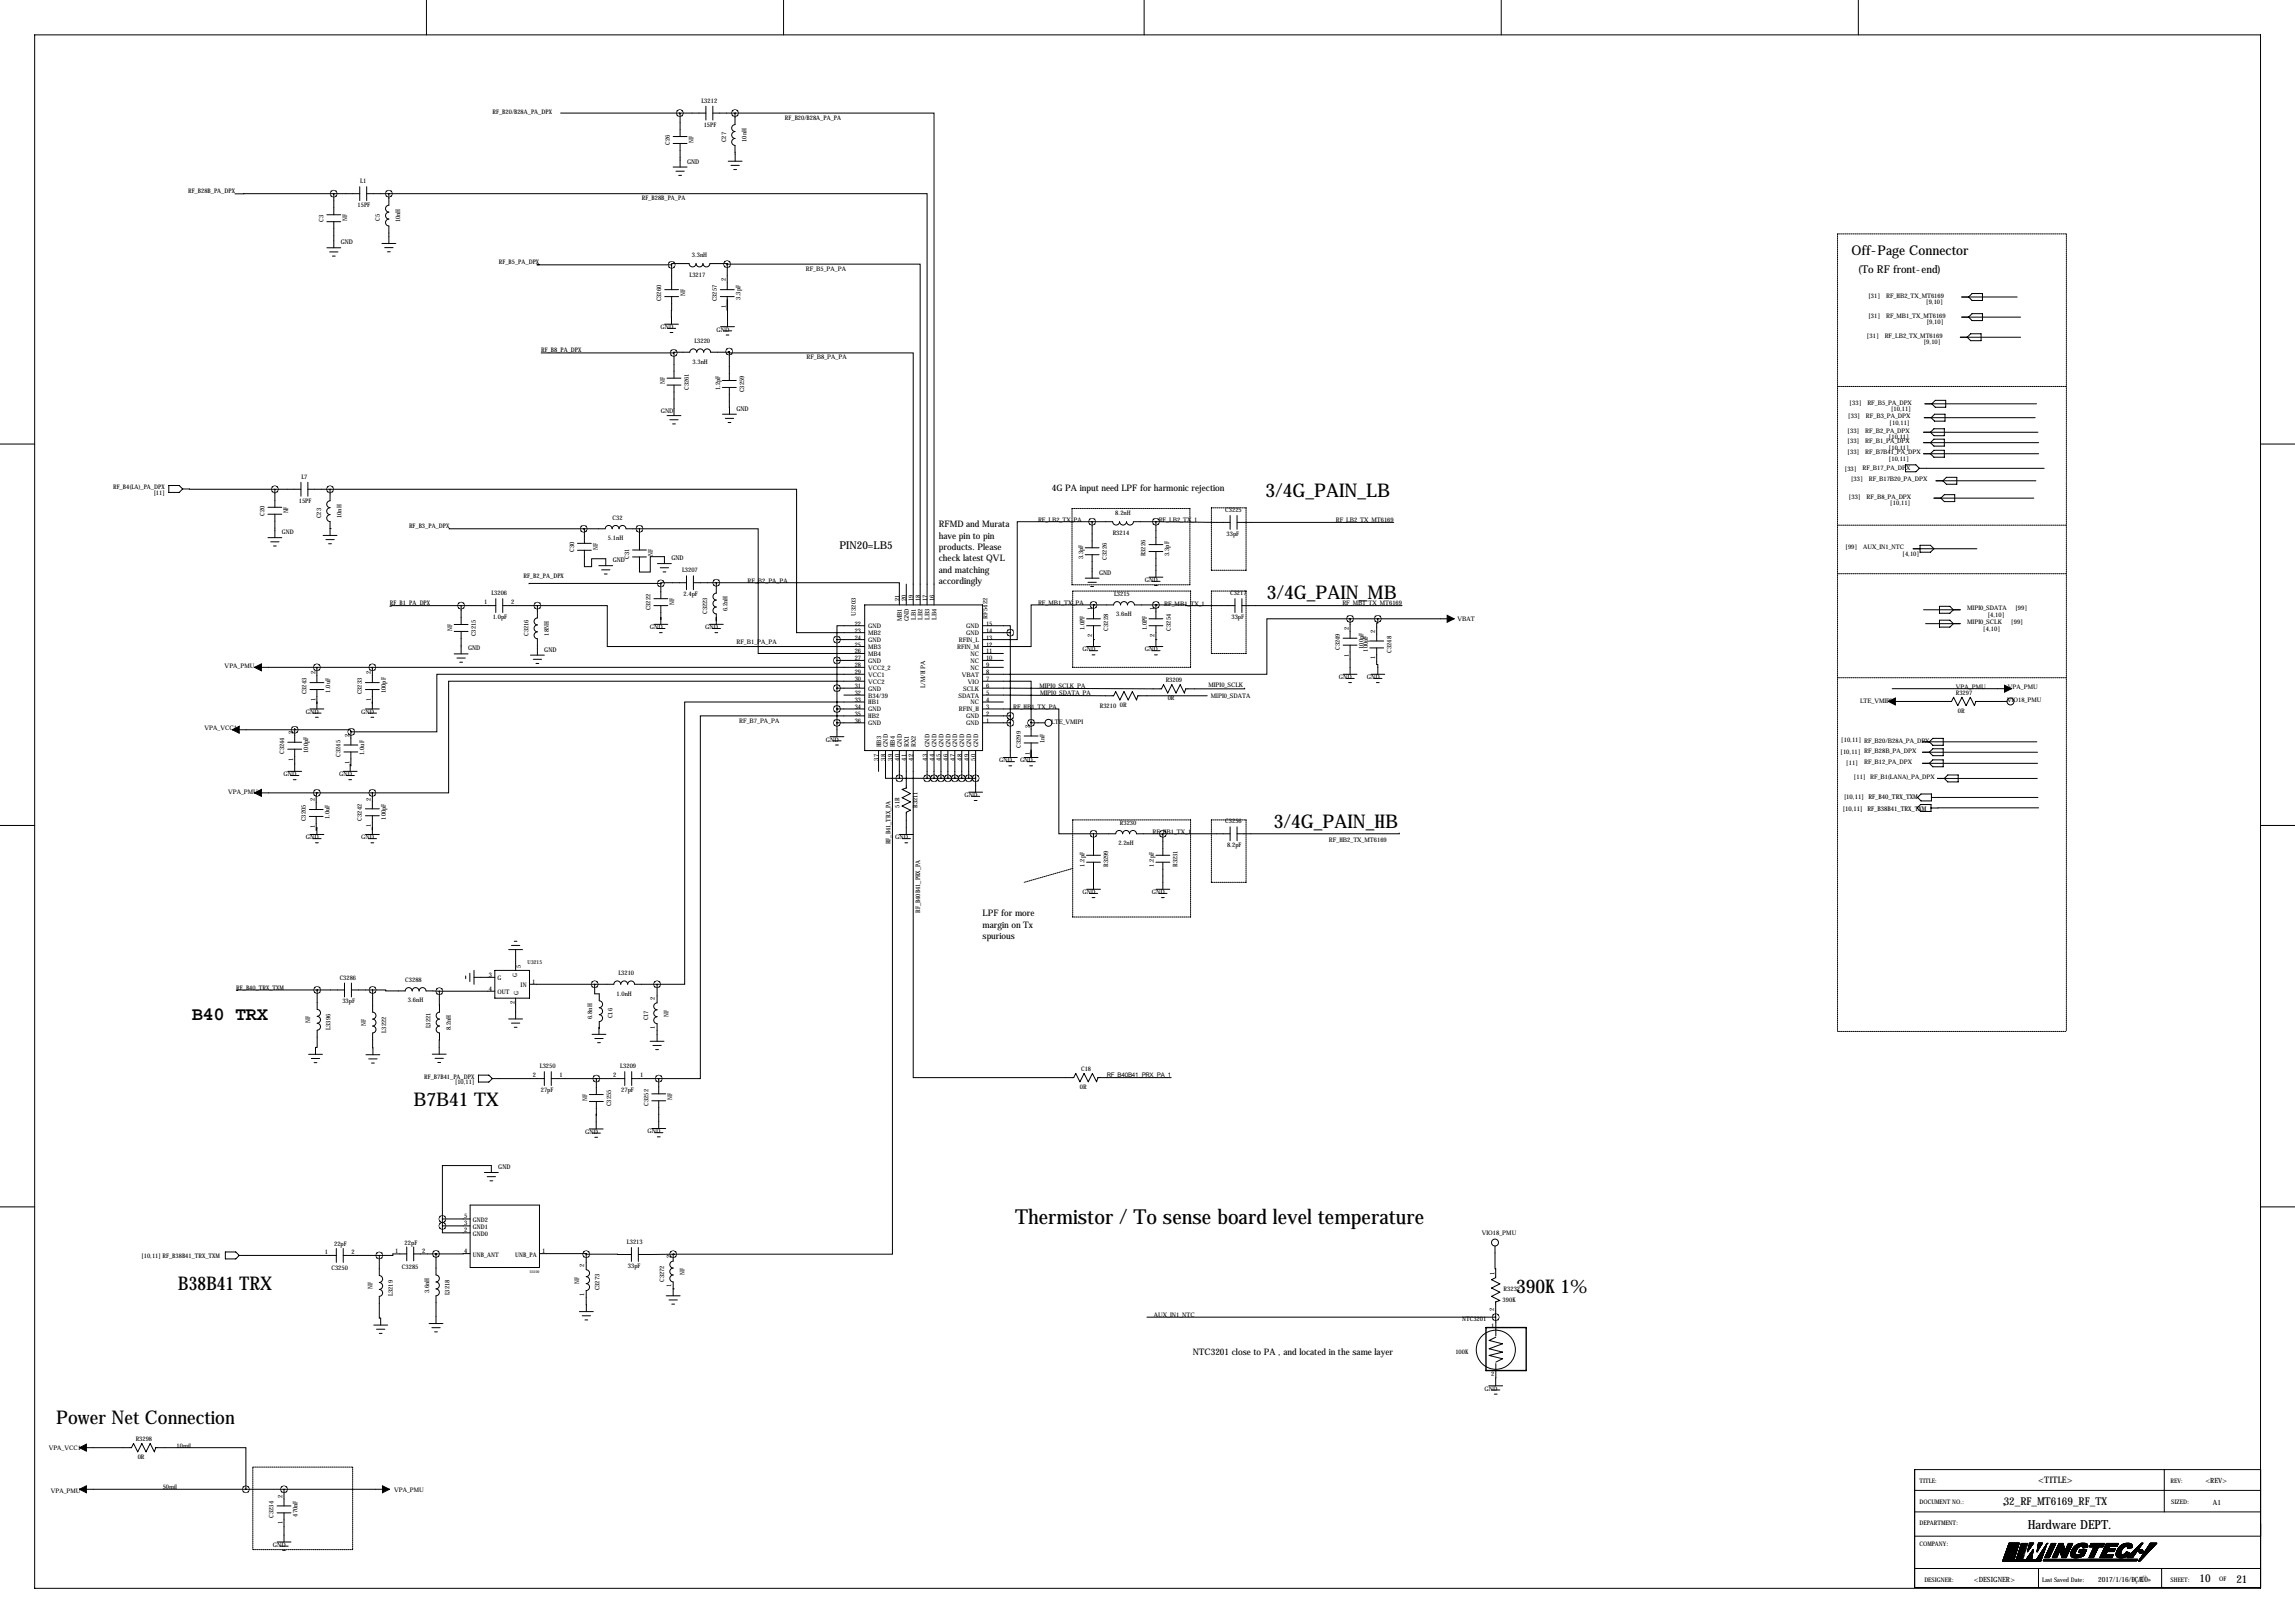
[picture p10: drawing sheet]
<svg xmlns="http://www.w3.org/2000/svg" width="841mm" height="594mm" viewBox="0 0 841 594" stroke-linecap="round" stroke-linejoin="round" font-family="sans-serif">
<defs><g id="words">
<text font-size="7.6" x="371.9" y="448.4">Thermistor / To sense board level temperature</text>
<g font-size="6.9">
<text x="463.5" y="182.2">3/4G_PAIN_LB</text>
<text x="464.1" y="219.3">3/4G_PAIN_MB</text>
<text x="466.6" y="303.1">3/4G_PAIN_HB</text>
<text x="70.3" y="373.5">B40 TRX</text>
<text x="151.4" y="405.2">B7B41 TX</text>
<text x="65.2" y="472.5">B38B41 TRX</text>
<text x="555.3" y="473.6">390K 1%</text>
<text x="20.6" y="521.5">Power Net Connection</text>
</g>
<text font-size="4.9" x="678.2" y="93.5">Off-Page Connector</text>
<text font-size="4.6" x="742.7" y="560.1">Hardware DEPT.</text>
<g font-size="4">
<text x="680.7" y="99.9">(To RF front-end)</text>
<text x="307.5" y="201.1">PIN20=LB5</text>
<text x="734" y="551.3">32_RF_MT6169_RF_TX</text>
<text x="805.7" y="579.5">10</text>
<text x="819.2" y="579.8">21</text>
</g>
<g font-size="3.3">
<text x="385.3" y="179.6">4G PA input need LPF for harmonic rejection</text>
<text x="343.9" y="193.1">RFMD and Murata</text>
<text x="343.9" y="197.3">have pin to pin</text>
<text x="343.9" y="201.4">products. Please</text>
<text x="343.9" y="205.6">check latest QVL</text>
<text x="343.9" y="209.8">and matching</text>
<text x="343.9" y="213.9">accordingly</text>
<text x="359.9" y="335.6">LPF for more</text>
<text x="359.9" y="339.8">margin on Tx</text>
<text x="359.9" y="343.9">spurious</text>
<text x="436.9" y="496.1">NTC3201 close to PA , and located in the same layer</text>
<text x="746.6" y="543.2">&lt;TITLE&gt;</text>
</g>
<g font-size="2.6">
<text x="807.8" y="543">&lt;REV&gt;</text>
<text x="810.6" y="551.1">A1</text>
<text x="723" y="579.3">&lt;DESIGNER&gt;</text>
<text x="768.5" y="579.4">2017/1/16/ÐÇÆ</text>
<text x="784.4" y="579.4">ÚÒ»</text>
</g>
<g font-size="2.4">
<text x="251.7" y="59.9">GND</text>
<text x="124.8" y="89.5">GND</text>
<text x="269.7" y="150.4">GND</text>
<text x="224.4" y="205.9">GND</text>
<text x="245.9" y="205.2">GND</text>
<text x="402.6" y="210.5">GND</text>
<text x="171.4" y="238.2">GND</text>
<text x="199.4" y="238.7">GND</text>
<text x="675.5" y="292.6">[10,11]</text>
<text x="684.5" y="292.7">RF_B40_TRX_TXM</text>
<text x="675" y="297">[10,11]</text>
<text x="684" y="297.1">RF_B38B41_TRX_TXM</text>
<text x="182.5" y="428.2">GND</text>
</g>
<g font-size="2.3">
<text x="180.4" y="41.7">RF_B20/B28A_PA_DPX</text>
<text x="256.9" y="37.6">L3212</text>
<text x="257.8" y="46.3">15PF</text>
<text x="287.5" y="44">RF_B20/B28A_PA_PA</text>
<text x="245.3" y="53.1" transform="rotate(-90 245.3 53.1)">C26</text>
<text x="254" y="52.3" transform="rotate(-90 254 52.3)">NF</text>
<text x="265.9" y="52.1" transform="rotate(-90 265.9 52.1)">C27</text>
<text x="273.4" y="52" transform="rotate(-90 273.4 52)">10nH</text>
<text x="68.9" y="70.7">RF_B28B_PA_DPX</text>
<text x="131.9" y="67.1">L1</text>
<text x="131" y="75.9">15PF</text>
<text x="235.1" y="73.3">RF_B28B_PA_PA</text>
<text x="118.5" y="81.2" transform="rotate(-90 118.5 81.2)">C3</text>
<text x="127.2" y="80.9" transform="rotate(-90 127.2 80.9)">NF</text>
<text x="139.1" y="81" transform="rotate(-90 139.1 81)">C5</text>
<text x="146.6" y="81.5" transform="rotate(-90 146.6 81.5)">10nH</text>
<text x="253.4" y="94">3.3nH</text>
<text x="182.7" y="96.7">RF_B5_PA_DPX</text>
<text x="252.6" y="101.5">L3217</text>
<text x="295.1" y="99.4">RF_B5_PA_PA</text>
<text x="265.9" y="103" transform="rotate(-90 265.9 103)">2</text>
<text x="242.2" y="110.4" transform="rotate(-90 242.2 110.4)">C3260</text>
<text x="250.9" y="108.4" transform="rotate(-90 250.9 108.4)">NF</text>
<text x="262.6" y="110.4" transform="rotate(-90 262.6 110.4)">C3257</text>
<text x="265.9" y="112.9" transform="rotate(-90 265.9 112.9)">1</text>
<text x="271.3" y="109.7" transform="rotate(-90 271.3 109.7)">3.3pF</text>
<text x="684.3" y="109">[31]</text>
<text x="690.9" y="109">RF_HB2_TX_MT6169</text>
<text x="705.4" y="111.4">[9,10]</text>
<text x="684.3" y="116.4">[31]</text>
<text x="690.9" y="116.4">RF_MB1_TX_MT6169</text>
<text x="705.6" y="118.7">[9,10]</text>
<text x="241.9" y="120.5">GND</text>
<text x="254.4" y="125.7">L3220</text>
<text x="262.4" y="121.4">GND</text>
<text x="683.8" y="123.8">[31]</text>
<text x="690.4" y="123.8">RF_LB2_TX_MT6169</text>
<text x="198.2" y="129">RF_B8_PA_DPX</text>
<text x="295.4" y="131.4">RF_B8_PA_PA</text>
<text x="704.6" y="126.1">[9,10]</text>
<text x="253.7" y="133.2">3.3nH</text>
<text x="243.6" y="140.8" transform="rotate(-90 243.6 140.8)">NF</text>
<text x="252.3" y="142.8" transform="rotate(-90 252.3 142.8)">C3261</text>
<text x="263.9" y="143" transform="rotate(-90 263.9 143)">1.2pF</text>
<text x="272.6" y="143.7" transform="rotate(-90 272.6 143.7)">C3259</text>
<text x="677.4" y="148.2">[33]</text>
<text x="684" y="148.2">RF_B5_PA_DPX</text>
<text x="242" y="151.3">GND</text>
<text x="676.9" y="153.2">[33]</text>
<text x="683.5" y="153.2">RF_B3_PA_DPX</text>
<text x="692.1" y="155.6">[10,11]</text>
<text x="692.6" y="150.5">[10,11]</text>
<text x="676.7" y="158.6">[33]</text>
<text x="683.3" y="158.6">RF_B2_PA_DPX</text>
<text x="691.8" y="160.9">[10,11]</text>
<text x="676.7" y="162.4">[33]</text>
<text x="676.7" y="166.4">[33]</text>
<text x="683.3" y="162.4">RF_B1_PA_DPX</text>
<text x="683.3" y="166.4">RF_B7B41_PA_DPX</text>
<text x="691.8" y="164.7">[10,11]</text>
<text x="675.6" y="172.5">[33]</text>
<text x="682.2" y="172">RF_B17_PA_DPX</text>
<text x="691.8" y="168.8">[10,11]</text>
<text x="41.5" y="179.1">RF_B4(LA)_PA_DPX</text>
<text x="110.4" y="175.4">L7</text>
<text x="677.9" y="176.3">[33]</text>
<text x="684.5" y="176.3">RF_B17B20_PA_DPX</text>
<text x="56.3" y="181.2">[11]</text>
<text x="109.5" y="184.1">15PF</text>
<text x="677.2" y="182.7">[33]</text>
<text x="683.8" y="182.7">RF_B8_PA_DPX</text>
<text x="692.3" y="185">[10,11]</text>
<text x="96.9" y="188.9" transform="rotate(-90 96.9 188.9)">C20</text>
<text x="105.6" y="188.1" transform="rotate(-90 105.6 188.1)">NF</text>
<text x="117.6" y="189.8" transform="rotate(-90 117.6 189.8)">C23</text>
<text x="125.1" y="189.7" transform="rotate(-90 125.1 189.7)">10nH</text>
<text x="224.4" y="190.4">C32</text>
<text x="380.2" y="191.1">RF_LB2_TX_PA</text>
<text x="408.5" y="188.5">8.2nH</text>
<text x="424.4" y="191.3">RF_LB2_TX_1</text>
<text x="448.8" y="187.5">C3225</text>
<text x="489.3" y="191.1">RF_LB2_TX_MT6169</text>
<text x="103.2" y="195.7">GND</text>
<text x="149.8" y="193.4">RF_B3_PA_DPX</text>
<text x="222.7" y="197.8">5.1nH</text>
<text x="407.6" y="196">R3214</text>
<text x="449.3" y="196.2">33pF</text>
<text x="210.3" y="202.1" transform="rotate(-90 210.3 202.1)">C30</text>
<text x="219" y="201.3" transform="rotate(-90 219 201.3)">NF</text>
<text x="239.2" y="203.7" transform="rotate(-90 239.2 203.7)">NF</text>
<text x="419.6" y="203.8" transform="rotate(-90 419.6 203.8)">R3226</text>
<text x="428.3" y="203.6" transform="rotate(-90 428.3 203.6)">3.3pF</text>
<text x="675.9" y="201.2">[99]</text>
<text x="682.5" y="201.2">AUX_IN1_NTC</text>
<text x="696.8" y="203.6">[4,10]</text>
<text x="230.4" y="204.6" transform="rotate(-90 230.4 204.6)">C31</text>
<text x="249.8" y="209.6">L3207</text>
<text x="396.7" y="204.8" transform="rotate(-90 396.7 204.8)">3.3pF</text>
<text x="405.5" y="204.9" transform="rotate(-90 405.5 204.9)">C3226</text>
<text x="191.8" y="211.7">RF_B2_PA_DPX</text>
<text x="273.8" y="213.4">RF_B2_PA_PA</text>
<text x="419.4" y="213.2">GND</text>
<text x="142.8" y="221.8">RF_B1_PA_DPX</text>
<text x="177.4" y="221.3">1</text>
<text x="180" y="218">L3206</text>
<text x="187.2" y="221.3">2</text>
<text x="247" y="221.5" transform="rotate(-90 247 221.5)">NF</text>
<text x="250.3" y="218.3">2.4pF</text>
<text x="329.4" y="220.3" transform="rotate(-90 329.4 220.3)">21</text>
<text x="332" y="220.3" transform="rotate(-90 332 220.3)">20</text>
<text x="334.5" y="220.3" transform="rotate(-90 334.5 220.3)">19</text>
<text x="337.1" y="220.3" transform="rotate(-90 337.1 220.3)">18</text>
<text x="339.6" y="220.3" transform="rotate(-90 339.6 220.3)">17</text>
<text x="342.1" y="220.3" transform="rotate(-90 342.1 220.3)">16</text>
<text x="380.2" y="221.6">RF_MB1_TX_PA</text>
<text x="408.1" y="218.3">L3215</text>
<text x="426.5" y="221.8">RF_MB1_TX_1</text>
<text x="450.6" y="218">C3217</text>
<text x="491.7" y="221.6">RF_MB1_TX_MT6169</text>
<text x="180.5" y="226.7">1.0pF</text>
<text x="238.3" y="223.6" transform="rotate(-90 238.3 223.6)">C3222</text>
<text x="259.1" y="224.8" transform="rotate(-90 259.1 224.8)">C3223</text>
<text x="266.5" y="223.9" transform="rotate(-90 266.5 223.9)">6.2nH</text>
<text x="313.4" y="225.5" transform="rotate(-90 313.4 225.5)">U3203</text>
<text x="330.3" y="227.6" transform="rotate(-90 330.3 227.6)">MB1</text>
<text x="332.9" y="227.6" transform="rotate(-90 332.9 227.6)">GND</text>
<text x="335.4" y="226.9" transform="rotate(-90 335.4 226.9)">LB1</text>
<text x="338" y="226.9" transform="rotate(-90 338 226.9)">LB2</text>
<text x="340.5" y="226.9" transform="rotate(-90 340.5 226.9)">LB3</text>
<text x="343" y="226.9" transform="rotate(-90 343 226.9)">LB4</text>
<text x="361.7" y="226.5" transform="rotate(-90 361.7 226.5)">RF5422</text>
<text x="400" y="223.6" transform="rotate(-90 400 223.6)">1</text>
<text x="408.9" y="225.7">3.6nH</text>
<text x="422.9" y="223.6" transform="rotate(-90 422.9 223.6)">1</text>
<text x="451.1" y="226.7">33pF</text>
<text x="533.9" y="227.4">VBAT</text>
<text x="720.6" y="223.6">MIPI0_SDATA</text>
<text x="728" y="225.9">[4,10]</text>
<text x="738.1" y="223.6">[99]</text>
<text x="165.6" y="231" transform="rotate(-90 165.6 231)">NF</text>
<text x="174.3" y="233" transform="rotate(-90 174.3 233)">C3215</text>
<text x="193.6" y="232.9" transform="rotate(-90 193.6 232.9)">C3216</text>
<text x="201" y="232.8" transform="rotate(-90 201 232.8)">18NH</text>
<text x="238" y="230.4">GND</text>
<text x="258.3" y="230.4">GND</text>
<text x="313.1" y="231.7">23</text>
<text x="313.1" y="229.2">22</text>
<text x="318" y="232.6">MB2</text>
<text x="318" y="230.1">GND</text>
<text x="353.9" y="232.6">GND</text>
<text x="353.9" y="230.1">GND</text>
<text x="361.2" y="231.7">14</text>
<text x="361.2" y="229.2">15</text>
<text x="397.3" y="230.8" transform="rotate(-90 397.3 230.8)">1.0PF</text>
<text x="400" y="233.4" transform="rotate(-90 400 233.4)">2</text>
<text x="406" y="230.9" transform="rotate(-90 406 230.9)">C3228</text>
<text x="420.1" y="230.8" transform="rotate(-90 420.1 230.8)">1.0PF</text>
<text x="422.9" y="233.4" transform="rotate(-90 422.9 233.4)">2</text>
<text x="428.8" y="230.9" transform="rotate(-90 428.8 230.9)">C3254</text>
<text x="494" y="230.7" transform="rotate(-90 494 230.7)">2</text>
<text x="503.8" y="231.7" transform="rotate(-90 503.8 231.7)">2</text>
<text x="720.6" y="228.7">MIPI0_SCLK</text>
<text x="726.4" y="231">[4,10]</text>
<text x="736.6" y="228.7">[99]</text>
<text x="269.7" y="235.8">RF_B1_PA_PA</text>
<text x="313.1" y="239.3">26</text>
<text x="313.1" y="236.8">25</text>
<text x="313.1" y="234.3">24</text>
<text x="318" y="237.7">MB3</text>
<text x="318" y="235.2">GND</text>
<text x="350.6" y="237.7">RFIN_M</text>
<text x="351.3" y="235.2">RFIN_L</text>
<text x="361.2" y="234.3">13</text>
<text x="361.2" y="236.8">12</text>
<text x="361.2" y="239.3">11</text>
<text x="396.5" y="238.6">GND</text>
<text x="419.4" y="238.6">GND</text>
<text x="490.7" y="238.1" transform="rotate(-90 490.7 238.1)">C3249</text>
<text x="499.5" y="237.7" transform="rotate(-90 499.5 237.7)">100pF</text>
<text x="501" y="238.7" transform="rotate(-90 501 238.7)">100pF</text>
<text x="509.7" y="239.1" transform="rotate(-90 509.7 239.1)">C3248</text>
<text x="82.3" y="244.7">VPA_PMU</text>
<text x="313.1" y="241.9">27</text>
<text x="313.1" y="244.4">28</text>
<text x="318" y="242.8">GND</text>
<text x="318" y="240.2">MB4</text>
<text x="318" y="245.3">VCC2_2</text>
<text x="355.5" y="240.2">NC</text>
<text x="355.5" y="242.8">NC</text>
<text x="355.5" y="245.3">NC</text>
<text x="361.2" y="241.9">10</text>
<text x="361.2" y="244.4">9</text>
<text x="494" y="240.5" transform="rotate(-90 494 240.5)">1</text>
<text x="503.8" y="241.5" transform="rotate(-90 503.8 241.5)">1</text>
<text x="115.6" y="247" transform="rotate(-90 115.6 247)">2</text>
<text x="135.9" y="247" transform="rotate(-90 135.9 247)">2</text>
<text x="313.1" y="249.5">30</text>
<text x="313.1" y="247">29</text>
<text x="318" y="250.4">VCC2</text>
<text x="318" y="247.9">VCC1</text>
<text x="352.3" y="247.9">VBAT</text>
<text x="354.6" y="250.4">VIO</text>
<text x="361.2" y="247">8</text>
<text x="361.2" y="249.5">7</text>
<text x="427" y="249.8">R3209</text>
<text x="442.6" y="251.8">MIPI0_SCLK</text>
<text x="490.5" y="248.7">GND</text>
<text x="500.6" y="248.7">GND</text>
<text x="112.3" y="254.3" transform="rotate(-90 112.3 254.3)">C3243</text>
<text x="115.6" y="256.8" transform="rotate(-90 115.6 256.8)">1</text>
<text x="121" y="253.7" transform="rotate(-90 121 253.7)">1.0uF</text>
<text x="132.6" y="254.3" transform="rotate(-90 132.6 254.3)">C3233</text>
<text x="135.9" y="256.8" transform="rotate(-90 135.9 256.8)">1</text>
<text x="141.3" y="253.9" transform="rotate(-90 141.3 253.9)">100pF</text>
<text x="313.1" y="257.1">33</text>
<text x="313.1" y="254.6">32</text>
<text x="313.1" y="252">31</text>
<text x="318" y="255.5">B34/39</text>
<text x="318" y="252.9">GND</text>
<text x="338.8" y="252" transform="rotate(-90 338.8 252)">L/M/H PA</text>
<text x="351.1" y="255.5">SDATA</text>
<text x="352.8" y="252.9">SCLK</text>
<text x="361.2" y="252">6</text>
<text x="361.2" y="254.6">5</text>
<text x="361.2" y="257.1">4</text>
<text x="380.7" y="252">MIPI0_SCLK_PA</text>
<text x="381" y="254.6">MIPI0_SDATA_PA</text>
<text x="427.8" y="256.4">0R</text>
<text x="443.6" y="255.7">MIPI0_SDATA</text>
<text x="681.3" y="257.4">LTE_VMIPI</text>
<text x="716.4" y="254.4">R3297</text>
<text x="716.5" y="252.2">VPA_PMU</text>
<text x="735.2" y="257.2">VIO18_PMU</text>
<text x="735.5" y="252.5">VPA_PMU</text>
<text x="112" y="261.4">GND</text>
<text x="132.3" y="261.4">GND</text>
<text x="313.1" y="259.7">34</text>
<text x="313.1" y="262.2">35</text>
<text x="318" y="260.6">GND</text>
<text x="318" y="263.1">HB2</text>
<text x="318" y="258">HB1</text>
<text x="351.3" y="260.6">RFIN_H</text>
<text x="353.9" y="263.1">GND</text>
<text x="355.5" y="258">NC</text>
<text x="361.2" y="259.7">3</text>
<text x="361.2" y="262.2">2</text>
<text x="371.1" y="259.7">RF_HB1_TX_PA</text>
<text x="402.9" y="259.4">R3210</text>
<text x="410.2" y="259">0R</text>
<text x="717.2" y="261.1">0R</text>
<text x="74.9" y="267.5">VPA_VCC1</text>
<text x="107.4" y="268.8" transform="rotate(-90 107.4 268.8)">2</text>
<text x="128" y="269.8" transform="rotate(-90 128 269.8)">2</text>
<text x="270.8" y="264.7">RF_B7_PA_PA</text>
<text x="313.1" y="264.7">36</text>
<text x="318" y="265.6">GND</text>
<text x="353.9" y="265.6">GND</text>
<text x="361.2" y="264.7">1</text>
<text x="377.2" y="266.5" transform="rotate(-90 377.2 266.5)">2</text>
<text x="385.1" y="265">LTE_VMIPI</text>
<text x="112.9" y="275.8" transform="rotate(-90 112.9 275.8)">100pF</text>
<text x="302.5" y="271.6">GND</text>
<text x="322.7" y="273.6" transform="rotate(-90 322.7 273.6)">HB3</text>
<text x="325.3" y="273.6" transform="rotate(-90 325.3 273.6)">GND</text>
<text x="327.8" y="273.6" transform="rotate(-90 327.8 273.6)">HB4</text>
<text x="330.3" y="273.6" transform="rotate(-90 330.3 273.6)">GND</text>
<text x="332.9" y="273.6" transform="rotate(-90 332.9 273.6)">RX1</text>
<text x="335.4" y="273.6" transform="rotate(-90 335.4 273.6)">RX2</text>
<text x="340.5" y="273.6" transform="rotate(-90 340.5 273.6)">GND</text>
<text x="343" y="273.6" transform="rotate(-90 343 273.6)">GND</text>
<text x="345.6" y="273.6" transform="rotate(-90 345.6 273.6)">GND</text>
<text x="348.1" y="273.6" transform="rotate(-90 348.1 273.6)">GND</text>
<text x="350.7" y="273.6" transform="rotate(-90 350.7 273.6)">GND</text>
<text x="353.2" y="273.6" transform="rotate(-90 353.2 273.6)">GND</text>
<text x="355.7" y="273.6" transform="rotate(-90 355.7 273.6)">GND</text>
<text x="358.3" y="273.6" transform="rotate(-90 358.3 273.6)">GND</text>
<text x="373.9" y="273.9" transform="rotate(-90 373.9 273.9)">C3299</text>
<text x="382.6" y="272.3" transform="rotate(-90 382.6 272.3)">1nF</text>
<text x="674.3" y="271.9">[10,11] RF_B20/B28A_PA_DPX</text>
<text x="104.1" y="276.2" transform="rotate(-90 104.1 276.2)">C3244</text>
<text x="107.4" y="278.6" transform="rotate(-90 107.4 278.6)">1</text>
<text x="124.7" y="277.2" transform="rotate(-90 124.7 277.2)">C3245</text>
<text x="128" y="279.6" transform="rotate(-90 128 279.6)">1</text>
<text x="133.4" y="276.5" transform="rotate(-90 133.4 276.5)">1.0uF</text>
<text x="321.8" y="278.5" transform="rotate(-90 321.8 278.5)">37</text>
<text x="324.4" y="278.5" transform="rotate(-90 324.4 278.5)">38</text>
<text x="326.9" y="278.5" transform="rotate(-90 326.9 278.5)">39</text>
<text x="329.4" y="278.5" transform="rotate(-90 329.4 278.5)">40</text>
<text x="332" y="278.5" transform="rotate(-90 332 278.5)">41</text>
<text x="334.5" y="278.5" transform="rotate(-90 334.5 278.5)">42</text>
<text x="339.6" y="278.5" transform="rotate(-90 339.6 278.5)">43</text>
<text x="342.1" y="278.5" transform="rotate(-90 342.1 278.5)">44</text>
<text x="344.7" y="278.5" transform="rotate(-90 344.7 278.5)">45</text>
<text x="347.2" y="278.5" transform="rotate(-90 347.2 278.5)">46</text>
<text x="349.8" y="278.5" transform="rotate(-90 349.8 278.5)">47</text>
<text x="352.3" y="278.5" transform="rotate(-90 352.3 278.5)">48</text>
<text x="354.8" y="278.5" transform="rotate(-90 354.8 278.5)">49</text>
<text x="357.4" y="278.5" transform="rotate(-90 357.4 278.5)">50</text>
<text x="366" y="279.2">GND</text>
<text x="373.6" y="279.2">GND</text>
<text x="377.2" y="276.3" transform="rotate(-90 377.2 276.3)">1</text>
<text x="674.1" y="276.1">[10,11] RF_B28B_PA_DPX</text>
<text x="676.2" y="280.2">[11]</text>
<text x="682.9" y="279.8">RF_B12_PA_DPX</text>
<text x="103.9" y="284.3">GND</text>
<text x="124.2" y="284.3">GND</text>
<text x="679" y="285.2">[11] RF_B1(LANA)_PA_DPX</text>
<text x="83.6" y="290.6">VPA_PMU</text>
<text x="115.3" y="293.4" transform="rotate(-90 115.3 293.4)">2</text>
<text x="135.9" y="293.2" transform="rotate(-90 135.9 293.2)">2</text>
<text x="353.3" y="291.9">GND</text>
<text x="329.4" y="295.8" transform="rotate(-90 329.4 295.8)">51R</text>
<text x="336.1" y="296" transform="rotate(-90 336.1 296)">R3211</text>
<text x="112" y="300.8" transform="rotate(-90 112 300.8)">C3205</text>
<text x="115.3" y="303.3" transform="rotate(-90 115.3 303.3)">1</text>
<text x="120.7" y="300.1" transform="rotate(-90 120.7 300.1)">1.0uF</text>
<text x="132.6" y="300.5" transform="rotate(-90 132.6 300.5)">C3242</text>
<text x="135.9" y="303" transform="rotate(-90 135.9 303)">1</text>
<text x="141.3" y="300.2" transform="rotate(-90 141.3 300.2)">100pF</text>
<text x="410.2" y="302.1">R3230</text>
<text x="422.1" y="305.4">RF_HB1_TX_1</text>
<text x="448.8" y="301.6">C3256</text>
<text x="112" y="307.4">GND</text>
<text x="132.3" y="307.4">GND</text>
<text x="326.1" y="309.2" transform="rotate(-90 326.1 309.2)">RF_B41_TRX_PA</text>
<text x="327.9" y="307.4">GND</text>
<text x="409.7" y="309.5">2.2nH</text>
<text x="449.5" y="310.3">8.2pF</text>
<text x="486.8" y="308.4">RF_HB2_TX_MT6169</text>
<text x="397.3" y="317.4" transform="rotate(-90 397.3 317.4)">1.2pF</text>
<text x="406" y="317.6" transform="rotate(-90 406 317.6)">R3299</text>
<text x="422.7" y="317.4" transform="rotate(-90 422.7 317.4)">1.2pF</text>
<text x="431.4" y="317.6" transform="rotate(-90 431.4 317.6)">R3231</text>
<text x="396.5" y="327.5">GND</text>
<text x="421.9" y="327.5">GND</text>
<text x="337.1" y="334.3" transform="rotate(-90 337.1 334.3)">RF_B40B41_PRX_PA</text>
<text x="124.4" y="358.8">C3286</text>
<text x="148.5" y="359.6">C3288</text>
<text x="179.1" y="357.7">3</text>
<text x="182.3" y="359">G</text>
<text x="189.4" y="357.9" transform="rotate(-90 189.4 357.9)">G</text>
<text x="190.7" y="354.4" transform="rotate(-90 190.7 354.4)">5</text>
<text x="226.5" y="357.2">L3210</text>
<text x="86.6" y="362.5">RF_B40_TRX_TXM</text>
<text x="179.1" y="362.8">4</text>
<text x="182.3" y="364.1">OUT</text>
<text x="189.9" y="364.6" transform="rotate(-90 189.9 364.6)">G</text>
<text x="190.7" y="361.6">IN</text>
<text x="195" y="360.2">1</text>
<text x="225.8" y="364.6">1.0nH</text>
<text x="125.4" y="367.5">33pF</text>
<text x="149.4" y="367.1">3.6nH</text>
<text x="188.6" y="367.8" transform="rotate(-90 188.6 367.8)">2</text>
<text x="239.9" y="366.3" transform="rotate(-90 239.9 366.3)">2</text>
<text x="113.6" y="374.8" transform="rotate(-90 113.6 374.8)">NF</text>
<text x="121.1" y="377.2" transform="rotate(-90 121.1 377.2)">L3396</text>
<text x="134" y="375.8" transform="rotate(-90 134 375.8)">NF</text>
<text x="157.7" y="376.7" transform="rotate(-90 157.7 376.7)">L3221</text>
<text x="165.1" y="377.4" transform="rotate(-90 165.1 377.4)">8.2nH</text>
<text x="217" y="373.2" transform="rotate(-90 217 373.2)">6.8nH</text>
<text x="224.4" y="373" transform="rotate(-90 224.4 373)">C16</text>
<text x="237.4" y="373.7" transform="rotate(-90 237.4 373.7)">C17</text>
<text x="239.9" y="376.9" transform="rotate(-90 239.9 376.9)">1</text>
<text x="244.8" y="372.4" transform="rotate(-90 244.8 372.4)">NF</text>
<text x="141.4" y="378.2" transform="rotate(-90 141.4 378.2)">L3222</text>
<text x="155.4" y="395">RF_B7B41_PA_DPX</text>
<text x="195.2" y="394.5">2</text>
<text x="197.8" y="391.2">L3250</text>
<text x="205" y="394.5">1</text>
<text x="224.6" y="394.5">2</text>
<text x="227.2" y="391.2">L3209</text>
<text x="234.4" y="394.5">1</text>
<text x="396" y="392.1">C18</text>
<text x="405.4" y="394.4">RF_B40B41_PRX_PA_1</text>
<text x="166.7" y="397.2">[10,11]</text>
<text x="198.1" y="400">27pF</text>
<text x="227.6" y="400">27pF</text>
<text x="395.6" y="398.8">0R</text>
<text x="215.1" y="403.1" transform="rotate(-90 215.1 403.1)">NF</text>
<text x="223.9" y="405.2" transform="rotate(-90 223.9 405.2)">C3255</text>
<text x="237.5" y="404.9" transform="rotate(-90 237.5 404.9)">C3252</text>
<text x="246.2" y="402.9" transform="rotate(-90 246.2 402.9)">NF</text>
<text x="214.3" y="415.3">GND</text>
<text x="237.2" y="415.1">GND</text>
<text x="170" y="448.7">3</text>
<text x="170" y="446.2">5</text>
<text x="173.2" y="447.5">GND2</text>
<text x="148.2" y="455.9">22pF</text>
<text x="170" y="451.3">2</text>
<text x="173.2" y="452.6">GND0</text>
<text x="173.2" y="450.1">GND1</text>
<text x="229.7" y="455.6">L3213</text>
<text x="542.8" y="452.3">VIO18_PMU</text>
<text x="51.9" y="460.7">[10,11] RF_B38B41_TRX_TXM</text>
<text x="119" y="459.3">1</text>
<text x="122.4" y="456.5">22pF</text>
<text x="128.8" y="459.3">2</text>
<text x="144.8" y="458.7">1</text>
<text x="154.6" y="458.7">2</text>
<text x="170" y="458.9">4</text>
<text x="173.2" y="460.2">UNB_ANT</text>
<text x="188.7" y="460.2">UNB_PA</text>
<text x="198.6" y="458.9">1</text>
<text x="245.8" y="460.9" transform="rotate(-90 245.8 460.9)">2</text>
<text x="121.4" y="465.2">C3250</text>
<text x="147.2" y="464.7">C3285</text>
<text x="214" y="464" transform="rotate(-90 214 464)">2</text>
<text x="230" y="464.4">33pF</text>
<text x="250.7" y="467" transform="rotate(-90 250.7 467)">NF</text>
<text x="547.5" y="466.9" transform="rotate(-90 547.5 466.9)">1</text>
<text x="136.4" y="472.2" transform="rotate(-90 136.4 472.2)">NF</text>
<text x="157.2" y="473.6" transform="rotate(-90 157.2 473.6)">3.6nH</text>
<text x="212.2" y="470.1" transform="rotate(-90 212.2 470.1)">NF</text>
<text x="219.6" y="472.6" transform="rotate(-90 219.6 472.6)">C3273</text>
<text x="243.3" y="469.5" transform="rotate(-90 243.3 469.5)">C3272</text>
<text x="245.8" y="471.5" transform="rotate(-90 245.8 471.5)">1</text>
<text x="550.8" y="472.7">R3232</text>
<text x="143.9" y="474.6" transform="rotate(-90 143.9 474.6)">L3219</text>
<text x="164.6" y="474.4" transform="rotate(-90 164.6 474.4)">L3218</text>
<text x="214" y="474.6" transform="rotate(-90 214 474.6)">1</text>
<text x="550.4" y="476.9">390K</text>
<text x="422.7" y="482.4">AUX_IN1_NTC</text>
<text x="535.6" y="483.9">NTC3201</text>
<text x="547.4" y="480.1" transform="rotate(-90 547.4 480.1)">2</text>
<text x="546.2" y="486.2">1</text>
<text x="533.1" y="496">100K</text>
<text x="543.8" y="509.3">GND</text>
<text x="546.2" y="504.1">2</text>
<text x="49.7" y="527.7">R3298</text>
<text x="17.8" y="531.2">VPA_VCC1</text>
<text x="64.7" y="530.2">10mil</text>
<text x="50.5" y="534.4">0R</text>
<text x="59.6" y="545.5">50mil</text>
<text x="703.1" y="543.3">TITLE:</text>
<text x="795.1" y="543.1">REV:</text>
<text x="18.6" y="546.7">VPA_PMU</text>
<text x="103.5" y="548.5" transform="rotate(-90 103.5 548.5)">2</text>
<text x="144.4" y="546.5">VPA_PMU</text>
<text x="703.1" y="550.9">DOCUMENT NO.:</text>
<text x="795.3" y="550.9">SIZED:</text>
<text x="100.2" y="555.9" transform="rotate(-90 100.2 555.9)">C3234</text>
<text x="109" y="555.5" transform="rotate(-90 109 555.5)">470nF</text>
<text x="103.5" y="558.3" transform="rotate(-90 103.5 558.3)">1</text>
<text x="703.1" y="558.6">DEPARTMENT:</text>
<text x="100" y="566.5">GND</text>
<text x="703.1" y="566.2">COMPANY:</text>
<text x="704.9" y="579.4">DESIGNER:</text>
<text x="748.1" y="579.4">Last Saved Date:</text>
<text x="795.1" y="579.4">SHEET:</text>
<text x="812.9" y="579.1">OF</text>
</g>
<text font-size="2" x="193.3" y="353.1">U3215</text>
<text font-size="1.3" x="194" y="466.2">U3220</text>
</g></defs>
<circle cx="734.1" cy="551.3" r=".15" fill="#000"/>
<g fill="none" stroke="#000" stroke-width=".37">
<path d="M12.7 12.8h815.3v568.9h-815.3zM156.2 .1v12.7M287 .1v12.7M419.1 .1v12.7M549.9 .1v12.7M680.7 .1v12.7M258.6 38.9v5.1M261.1 38.9v5.1M205.4 41.4h43.6M246.6 52.5h5.1M246.6 50h5.1M249 41.4l.1 8.6"/>
<path d="M249 41.4h9.6M249.1 52.5v8.7M261.1 41.4h8.1M266.8 59h5M269.2 41.4v4.2a1.27 1.27 0 0 0-1.2 1.3 1.27 1.27 0 0 0 1.2 1.3 1.27 1.27 0 0 0-1.2 1.2 1.27 1.27 0 0 0 1.2 1.3 1.27 1.27 0 0 0-1.2 1.3 1.27 1.27 0 0 0 1.2 1.3l.1 5.7M269.2 41.4h72.9v180.2M119.7 78.7h5.1M122.2 70.9l.1 7.8M122.2 70.9l-36.1 .1M122.2 70.9h9.6M131.8 68.4v5.1M134.3 70.9h8.1"/>
<path d="M134.3 68.4v5.1M142.4 70.9v4.3a1.27 1.27 0 0 0-1.2 1.2 1.27 1.27 0 0 0 1.2 1.3 1.27 1.27 0 0 0-1.2 1.3 1.27 1.27 0 0 0 1.2 1.2 1.27 1.27 0 0 0-1.2 1.3 1.27 1.27 0 0 0 1.2 1.3v6.4M142.4 70.9h197.2v150.7M246.6 61.2h5.1M247.6 62.7h3M248.6 64.2h1M267.8 60.6h3M268.8 62.1h1M119.7 81.2h5.1M119.7 90.7h5.1M120.8 92.3h3M121.8 93.8h1"/>
<path d="M122.3 81.2v9.5M139.9 89.2h5.1M140.9 90.7h3.1M141.9 92.2h1.1M197.5 96.9l-.8 .1h49.3M246 97v9.1M266.3 96.7v-.2l-6.3 .1a1.27 1.27 0 0 1-1.2 1.2 1.27 1.27 0 0 1-1.3-1.2 1.27 1.27 0 0 1-1.3 1.2 1.27 1.27 0 0 1-1.2-1.2 1.27 1.27 0 0 1-1.3 1.2 1.27 1.27 0 0 1-1.3-1.3h-6.4v.5M266.3 96.7h70.8v124.9M266.3 96.7l.1 9.4M243.4 118.7h5.1M243.5 108.6h5.1M243.5 106.1h5.1"/>
<path d="M246 108.6v10.1M263.9 108.6h5M263.9 106.1h5M264 119.7h5M266.4 108.6l.1 11.1M718.6 116.1h21.6M718.6 108.8h20.3M721.1 116.1l1.3-1.2h3.8v2.5h-3.8zM721.1 108.8l1.3-1.3h3.8v2.6h-3.8zM198.2 129.3h48.6M244.3 138.5h5.1M244.4 120.3h3.1"/>
<path d="M245.5 121.8h1M246.8 129.3l.1 9.2M264.6 139.4h5.1M265 121.2h3M266 122.7h1M267.1 128.7v.3h-6.8a1.27 1.27 0 0 0-1.3-1.2 1.27 1.27 0 0 0-1.2 1.2 1.27 1.27 0 0 0-1.3-1.2 1.27 1.27 0 0 0-1.3 1.2 1.27 1.27 0 0 0-1.2-1.2 1.27 1.27 0 0 0-1.3 1.2h-5.9v.3M267.1 128.7v.6h67.4v92.3M267.1 128.7l.1 10.7M718.1 123.5h22.1M720.6 123.5l1.3-1.3h3.8v2.6h-3.8zM244.3 141h5.1M244.3 152.2h5.1"/>
<path d="M245.4 153.7h3M246.4 155.3h1M246.9 141v11.2M264.6 141.9h5.1M264.7 151.7h5M265.7 153.2h3M266.7 154.8h1M267.2 141.9v9.8M704.6 158.3h41.9M704.8 153h40.7M705.1 147.9h40.9M707.1 158.3l1.3-1.3h3.8v2.6h-3.8z"/>
<path d="M707.4 153l1.3-1.3h3.8v2.5h-3.8zM708.9 146.6h3.8v2.6h-3.8l-1.3-1.3zM0 162.6h12.7M61.8 177.8h3.8l1.3 1.3-1.3 1.3h-3.8zM66.9 179.1l33.8 .1M100.7 179.2v6.6M100.7 179.2h9.5M110.2 176.7v5M112.8 179.2h8.1M112.8 176.7v5M120.9 179.2v4.2a1.27 1.27 0 0 0-1.2 1.3 1.27 1.27 0 0 0 1.2 1.2 1.27 1.27 0 0 0-1.2 1.3 1.27 1.27 0 0 0 1.2 1.3 1.27 1.27 0 0 0-1.2 1.2 1.27 1.27 0 0 0 1.2 1.3v5.1M120.9 179.2h170.9v52.5h24.9"/>
<path d="M698 170.3h3.8l1.3 1.2-1.3 1.3h-3.8zM703.1 171.5h45.7M704.6 162.1h42.2M704.6 166.2h42.2M707.1 166.2l1.3-1.3h3.8v2.6h-3.8zM708.4 160.9h3.8v2.5h-3.8l-1.3-1.3zM709.2 176.1h36.5M711.7 176.1l1.3-1.3h3.8v2.6h-3.8zM828 162.6h12.7M98.1 188.3h5.1M98.1 185.8h5.1M98.1 196.9h5.1"/>
<path d="M99.2 198.4h3M100.2 200h1M100.7 188.3v8.6M118.4 196.1h5M119.4 197.6h3M120.4 199.2h1M120.9 193.6h.1M164.6 193.6l49.2 .1M211.5 199h5.1M213.8 193.7h7.9a1.27 1.27 0 0 1 1.3-1.2 1.27 1.27 0 0 1 1.2 1.2 1.27 1.27 0 0 1 1.3-1.2 1.27 1.27 0 0 1 1.3 1.2 1.27 1.27 0 0 1 1.2-1.2 1.27 1.27 0 0 1 1.3 1.2h4.9M213.8 193.7l.3 .2v5.1M234.2 193.7h43.5v45.6h39"/>
<path d="M234.2 193.7v7.7M400 191.1h7.6a1.27 1.27 0 0 0 1.2 1.2 1.27 1.27 0 0 0 1.3-1.2 1.27 1.27 0 0 0 1.3 1.2 1.27 1.27 0 0 0 1.2-1.2 1.27 1.27 0 0 0 1.3 1.2 1.27 1.27 0 0 0 1.3-1.2h8.2M400 191.1v9.5M400 191.1h-27.4v43.2h-12.7M420.9 199.5h5.1M423.4 191.1v8.4M423.4 191.1l27.2 .2M450.6 188.8v5.1M453.1 188.8v5.1M453.1 191.3h57.4M703.3 199.7h3.8l1.3 1.3-1.3 1.3h-3.8zM708.4 182.4h36.6"/>
<path d="M710.9 182.4l1.3-1.2h3.8v2.5h-3.8zM181.6 219.3v5.1M184.1 219.3v5.1M211.5 201.5h5.1M214.1 201.5v6h2.6v-2.9h5.2v2.6M219.4 207.2h5M220.4 208.7h3M221.4 210.2h1M231.7 204h5.1M231.7 201.4h5.1M234.2 204v5.5h4v-5.6h5.2v2.5M239.5 219.3h5.1"/>
<path d="M240.8 206.4h5.1M241.9 207.9h3M242.1 213.7l-48.3 .1M242.1 213.7v5.6M242.9 209.5h1M251.5 213.4h-9.4v.3M251.5 210.9v5.1M254 213.4h8.4M254 210.9v5.1M262.4 213.4v3.8a1.27 1.27 0 0 0-1.2 1.3 1.27 1.27 0 0 0 1.2 1.3 1.27 1.27 0 0 0-1.2 1.3 1.27 1.27 0 0 0 1.2 1.2 1.27 1.27 0 0 0-1.2 1.3 1.27 1.27 0 0 0 1.2 1.3v3.8M262.4 213.4h67v8.2M332 213.9v7.7"/>
<path d="M397.5 200.6h5.1M397.5 203.2h5.1M397.5 211.8h5.1M398.5 213.3h3.1M399.5 214.8h1.1M400 203.2v8.6M420.9 202h5.1M420.9 211.4h5.1M421.9 212.9h3M422.9 214.4h1M423.4 202v9.4M452.4 219.3v5.1"/>
<path d="M454.9 219.3v5.1M700.8 201h23.4M166.4 231.3h5M166.4 228.7h5M166.4 239.5h5M168.9 221.8h-25.6v.2h-.5M168.9 221.8v6.9M168.9 221.8h12.7M168.9 231.3v8.2M184.1 221.8h12.7M194.3 239.9h5.1M196.8 231.4a1.27 1.27 0 0 0-1.2 1.3 1.27 1.27 0 0 0 1.2 1.3"/>
<path d="M196.8 228.9a1.27 1.27 0 0 0-1.2 1.2 1.27 1.27 0 0 0 1.2 1.3M196.8 221.8v4.5a1.27 1.27 0 0 0-1.2 1.3 1.27 1.27 0 0 0 1.2 1.3M196.8 221.8h25.7v15h94.2M196.8 234v5.9M239.5 221.8h5.1M239.5 228.7h5.1M240.5 230.2h3.1M241.6 231.7h1M242.1 221.8v6.9M259.8 228.7h5.1M260.9 230.2h3M261.9 231.7h1"/>
<path d="M306.6 234.3h10.1M306.6 234.3v35.5M316.7 229.2h-10.1v5.1M316.7 221.6h43.2v53.3h-43.2zM359.9 229.2h10.2v2.5M359.9 231.7h10.2M359.9 239.3h7.6M370.1 231.7v45.7M398 226.6h5.1M398 229.2h5.1M398 236.8h5.1M399 238.3h3.1"/>
<path d="M400 239.8h1.1M400.6 221.6l7.3-.1a1.27 1.27 0 0 1 1.3-1.2 1.27 1.27 0 0 1 1.3 1.3 1.27 1.27 0 0 1 1.2-1.3 1.27 1.27 0 0 1 1.3 1.3 1.27 1.27 0 0 1 1.3-1.3 1.27 1.27 0 0 1 1.2 1.3h7.9M400.6 221.6h.1M400.6 221.6h-22.9v15.2h-17.8M400.6 234.3h.1M400.6 221.6v5M400.6 229.2v7.6M420.9 226.6h5.1M420.9 229.2h5.1M420.9 236.8h5.1M421.9 238.3h3M422.9 239.8h1"/>
<path d="M423.4 221.6h.1M423.4 221.6l29 .2M423.4 234.3h.1M423.4 221.6v5M423.4 229.2v7.6M454.9 221.8h58.7M492 236.3h5.1M492 233.8h5.1M494.5 226.6h-30.4v20.4h-104.2M494.5 226.6h38.1M494.5 226.6v7.2M494.5 236.3v10.7"/>
<path d="M501.8 237.3h5M501.8 234.8h5M504.3 237.3v6.1h.4v3.6M504.7 226.6v1.6h-.4v6.6M704.6 223.3h13.5M705.4 228.4h12.7M710.4 227.1h3.8l1.3 1.3-1.3 1.3h-3.8zM710.4 222.1h3.8l1.3 1.2-1.3 1.3h-3.8zM93.2 244.4h223.5M113.5 259.7h5.1M113.5 252.5h5.1M113.5 250h5.1"/>
<path d="M116.1 244.4v5.6M116.1 252.5v7.2M133.9 259.7h5M133.9 252.5h5M133.9 250h5M136.4 244.4v5.6M136.4 252.5v7.2M167.4 241h3M168.4 242.5h1M195.3 241.5h3.1M196.3 243h1.1M306.6 241.9h10.1"/>
<path d="M306.6 252h10.1M306.6 259.7h10.1M309.1 254.6h7.6M316.7 249.5h-152.4v40.9h-27.9M316.7 247h-156.7v21h-31.3M316.7 257.1h-65.9v103.4h-10.1M359.9 252l65.5 .3 .8-1.5 1.5 3 1.6-3 1.5 3 1.5-3 1.5 3 .5-1.5h21.6v-.3M359.9 259.7h28v45.7h12.7M359.9 249.5h17.8v15.2h5.1M359.9 241.9h7.6M359.9 244.4h7.6M359.9 254.6l48 .2 .8-1.5 1.5 3.1 1.5-3.1 1.6 3.1 1.5-3.1 1.5 3.1 .5-1.6h25.4"/>
<path d="M359.9 257.1h7.6M492 247h5.1M493 248.5h3.1M494 250h1M502.2 247h5M503.2 248.5h3M504.2 250h1M691.7 256.9h23.2l.7-1.5 1.5 3 1.6-3 1.5 3 1.5-3 1.5 3 .5-1.5h11.5M693.1 252.2h43.7M85.1 267.3h43.2l.4 .7M105.4 274.4h5.1M105.4 271.9h5.1"/>
<path d="M107.9 266.8v5.1M107.9 274.4v8.1M114.6 261.2h3M115.6 262.7h1M126 275.4h5.1M126 272.9h5.1M128.5 275.4l-.2 7.1M128.7 268l-.2-.2v5.1M134.9 261.2h3M135.9 262.7h1M304 269.8h5.1M305.1 271.3h3"/>
<path d="M306.1 272.9h1M306.6 264.7h10.1M316.7 262.2h-60.2v132.8h-15.2M321.8 274.9v7.6M324.4 274.9v10.2h5M326.9 274.9v184.5h-80.3M329.4 274.9v10.2M332 274.9v13.7l-1.5 .5 3 1.5-3 1.6 3 1.5-3 1.5 3 1.5-1.5 .8v8.1M334.5 274.9v119.8h58.8l.8-1.5 1.5 3 1.5-3 1.5 3 1.6-3 1.5 3 .5-1.5h26.8M339.6 274.9v10.2M342.1 274.9v10.2M344.7 274.9v10.2"/>
<path d="M347.2 274.9v10.2M349.8 274.9v10.2M352.3 274.9v10.2M354.8 274.9v10.2M357.4 274.9v15.2M359.9 262.2h10.2M359.9 264.7h10.2M367.5 277.4h5.1M368.6 279h3M375.2 272.1h5M375.2 269.6h5M375.2 277.4h5"/>
<path d="M376.2 279h3M377.7 264.5v5.1M377.7 272.1v5.3M704.2 271.7h41.9M704.2 275.5h42.2M704.2 279.6h42.2M706.7 279.6l1.3-1.3h3.8v2.5h-3.8zM708 270.4h3.8v2.6h-3.8l-1.3-1.3zM708 274.2h3.8v2.6h-3.8l-1.3-1.3zM93.2 290.4h43.2M105.4 282.5h5.1M106.4 284h3.1"/>
<path d="M107.4 285.6h1.1M113.3 299h5.1M113.3 296.5h5.1M115.8 299v5.1l.3-1v2.5M116.1 290.4l-.3 1v5.1M125.7 282.5h5.1M126.7 284h3.1M127.8 285.6h1M133.9 298.8h5M133.9 296.2h5M136.4 290.4v5.8M136.4 298.8v6.8"/>
<path d="M329.4 285.1h28M354.8 290.1h5.1M355.9 291.7h3M356.9 293.2h1M369.6 280.5h1M377.2 280.5h1M703.5 294.7h3.8v2.5h-3.8l-1.2-1.3zM703.7 290.8h3.8v2.5h-3.8l-1.3-1.2zM707.5 292.1h39M709.7 285.1h36.6M713.5 283.8h3.8v2.6h-3.8l-1.3-1.3zM746.8 295.9h-39.5"/>
<path d="M0 302.3h12.7M113.5 305.6h5.1M114.6 307.2h3M115.6 308.7h1M133.9 305.6h5M134.9 307.2h3M135.9 308.7h1M329.4 305.6h5.1M330.5 307.2h3M331.5 308.7h1M398 313.3h5.1M398 315.8h5.1"/>
<path d="M400.6 305.4h8.1a1.27 1.27 0 0 1 1.3-1.2 1.27 1.27 0 0 1 1.2 1.2 1.27 1.27 0 0 1 1.3-1.2 1.27 1.27 0 0 1 1.3 1.2 1.27 1.27 0 0 1 1.2-1.2 1.27 1.27 0 0 1 1.3 1.2h34.3M400.6 305.4v7.9M400.6 315.8v9.9M423.4 313.3h5.1M423.4 315.8h5.1M426 305.4v7.9M426 315.8v9.9M450.6 302.8v5.1M453.1 302.8v5.1M512.6 305.1v.3h-59.5M828 302.3h12.7M398 325.7h5.1"/>
<path d="M399 327.2h3.1M400 328.7h1.1M423.4 325.7h5.1M424.4 327.2h3.1M425.4 328.7h1.1M170.6 357.4v1.1M172.1 356.4v3.1M173.6 358h7.7M173.6 355.4v5.1M181.3 355.4h12.7v10.2h-12.7zM186.3 347.8h5.1M187.4 346.3h3"/>
<path d="M188.4 344.7h1M188.9 347.8v7.6M116.2 362.6v7.1a1.27 1.27 0 0 1 1.2 1.3 1.27 1.27 0 0 1-1.2 1.2 1.27 1.27 0 0 1 1.2 1.3 1.27 1.27 0 0 1-1.2 1.3 1.27 1.27 0 0 1 1.2 1.2 1.27 1.27 0 0 1-1.2 1.3v6.3h-.6v2.6M116.2 362.6l-29.6 .1M116.2 362.6h10M126.2 360v5.1M128.7 362.6h7.8M128.7 360v5.1M136.5 362.6v8.1a1.27 1.27 0 0 1 1.2 1.3 1.27 1.27 0 0 1-1.2 1.2 1.27 1.27 0 0 1 1.2 1.3 1.27 1.27 0 0 1-1.2 1.3 1.27 1.27 0 0 1 1.2 1.3 1.27 1.27 0 0 1-1.2 1.2l.1 8M136.5 362.6h4.8v.3h7.1a1.27 1.27 0 0 1 1.3-1.2 1.27 1.27 0 0 1 1.3 1.2 1.27 1.27 0 0 1 1.2-1.2 1.27 1.27 0 0 1 1.3 1.2 1.27 1.27 0 0 1 1.3-1.2 1.27 1.27 0 0 1 1.3 1.2l4.8 .1M160.9 363l.1 7.7a1.27 1.27 0 0 0-1.2 1.3 1.27 1.27 0 0 0 1.2 1.2 1.27 1.27 0 0 0-1.2 1.3 1.27 1.27 0 0 0 1.2 1.3 1.27 1.27 0 0 0-1.2 1.3 1.27 1.27 0 0 0 1.2 1.2l-.1 7.8M160.9 363h20.4"/>
<path d="M186.3 373.2h5.1M187.4 374.7h3M188.4 376.2h1M188.9 365.6v7.6M194 360.5h30.8M216.9 378.8h5M217.8 360.5v3.5h1.7v2.5a1.27 1.27 0 0 1 1.2 1.3 1.27 1.27 0 0 1-1.2 1.3 1.27 1.27 0 0 1 1.2 1.3 1.27 1.27 0 0 1-1.2 1.2 1.27 1.27 0 0 1 1.2 1.3 1.27 1.27 0 0 1-1.2 1.3l-.1 4.6M224.8 360.5a1.27 1.27 0 0 1 1.3-1.2 1.27 1.27 0 0 1 1.3 1.2M227.4 360.5a1.27 1.27 0 0 1 1.3-1.2 1.27 1.27 0 0 1 1.2 1.2M229.9 360.5a1.27 1.27 0 0 1 1.3-1.2 1.27 1.27 0 0 1 1.3 1.2h8.2M240.7 360.5v6.8a1.27 1.27 0 0 0-1.2 1.3 1.27 1.27 0 0 0 1.2 1.2 1.27 1.27 0 0 0-1.2 1.3 1.27 1.27 0 0 0 1.2 1.3 1.27 1.27 0 0 0-1.2 1.2 1.27 1.27 0 0 0 1.2 1.3v6.5M113 386.2h5.1"/>
<path d="M114 387.7h3.1M115.1 389.2h1M134.1 386.3h5M135.1 387.8h3M136.1 389.4h1M158.3 386.1h5.1M159.4 387.6h3M160.4 389.1h1M175.3 393.8h3.8l1.2 1.2-1.2 1.3h-3.8zM180.3 395h19.1M199.4 392.5v5.1M201.9 395h16.5"/>
<path d="M201.9 392.5v5.1M217.9 380.4h3M218.4 395h10.5M218.4 395v5.9M218.9 381.9h1M228.9 392.5v5.1M231.4 395h9.9M231.4 392.5v5.1M238.2 381.4h5M239.2 382.9h3M240.2 384.4h1M241.3 395v5.6"/>
<path d="M215.8 413.5h5.1M215.9 403.4h5.1M215.9 400.9h5.1M216.9 415h3M217.9 416.5h1M218.4 403.4v10.1M238.8 403.2h5M238.8 400.6h5M238.8 413.3h5M239.8 414.9h3M240.8 416.4h1M241.3 403.2v10.1"/>
<path d="M177.4 429.4h5.1M178.5 431h3M179.5 432.5h1M180 429.4v-2.5h-17.9v19.6M0 442h12.7M82.5 458.5h3.9l1.2 1.3-1.2 1.3h-3.9zM87.6 459.8h35.6M123.2 457.3v5.1M125.7 459.8h13.2M125.7 457.3v5.1M138.9 459.8l.1 7.4a1.27 1.27 0 0 1 1.2 1.2 1.27 1.27 0 0 1-1.2 1.3 1.27 1.27 0 0 1 1.2 1.3 1.27 1.27 0 0 1-1.2 1.3 1.27 1.27 0 0 1 1.2 1.2 1.27 1.27 0 0 1-1.3 1.3v8h.5v2.5M149 459.3h-5.1v.5h-5"/>
<path d="M149 456.7v5.1M151.5 459.3h8.2M151.5 456.7v5.1M159.7 459.3v7.7a1.27 1.27 0 0 1 1.2 1.2 1.27 1.27 0 0 1-1.2 1.3 1.27 1.27 0 0 1 1.2 1.3 1.27 1.27 0 0 1-1.2 1.3 1.27 1.27 0 0 1 1.2 1.2 1.27 1.27 0 0 1-1.2 1.3v10.2M162.1 449v2.5h10.1M162.1 446.5h10.1M162.1 449h10.1M162.1 446.5v2.5M172.2 459.2l-12.5 .1M172.2 441.4h25.4v22.8h-25.4zM197.6 459.2h17.1v.2M214.7 459.4v5.6a1.27 1.27 0 0 1 1.3 1.3 1.27 1.27 0 0 1-1.3 1.3 1.27 1.27 0 0 1 1.3 1.3 1.27 1.27 0 0 1-1.3 1.2 1.27 1.27 0 0 1 1.3 1.3 1.27 1.27 0 0 1-1.3 1.3l.1 7.7"/>
<path d="M214.7 459.4l16.6 .1M231.3 456.9v5.1M233.8 456.9v5.1M246.6 459.4v2.5a1.27 1.27 0 0 0-1.2 1.3 1.27 1.27 0 0 0 1.2 1.2M246.6 459.4h.1M246.6 459.4l-12.8 .1M547.6 456.4l.3 11.5-1.5 .8 3 1.5-3 1.5 3 1.6-3 1.5 3 1.5-1.5 .5v5.6M828 442h12.7M244 474.6h5.1M245.1 476.1h3M246.1 477.6h1M246.6 467a1.27 1.27 0 0 0-1.2 1.2 1.27 1.27 0 0 0 1.2 1.3"/>
<path d="M246.6 464.4a1.27 1.27 0 0 0-1.2 1.3 1.27 1.27 0 0 0 1.2 1.3M246.6 472.1h.1M246.6 469.5v5.1M136.9 485.3h5.1M137.9 486.8h3.1M138.9 488.4h1.1M157.2 484.8h5.1M158.2 486.3h3M159.2 487.8h1M212.2 480.4h5.1M213.3 481.9h3M214.3 483.4h1"/>
<path d="M420.1 482.4h127.8M547.9 482.4v6.9M547.9 489.7l-2.4 1.3 4.9 1.2-4.9 1.8 4.9 1.2-4.9 1.2 4.9 1.3-2.5 1.2M547.9 499.4v8.2M545.3 507.6h5.1M546.4 509.1h3M547.4 510.6h1M29.1 530.2h19.1l.7-1.5 1.5 3 1.6-3 1.5 3 1.5-3 1.5 3 .5-1.5h33.1v15.3M701.3 538.2h126.8v43.2h-126.8zM792.8 538.2v15.5M29.1 545.5h113.5M101.5 554.1h5.1"/>
<path d="M101.5 551.6h5.1M104 545.5v6.1M104 554.1v10.7M701.3 553.7h126.8M701.3 545.9h126.8M733.8 550.8h.1M101.5 564.8h5.1M102.5 566.3h3.1M103.5 567.8h1M701.3 574.5h126.8M701.3 562.6h126.8M733.6 571.8h14"/>
<path d="M733.6 571.7h14M733.6 571.6h14M733.7 571.5h13.9M733.7 571.4h14M733.8 571.2h14M733.8 571.1h4M733.9 570.9h4M733.9 570.8h4M734 570.7h3.9M734 570.7h4M734 570.5h4M734.1 570.4h3.9"/>
<path d="M734.1 570.2h4M734.2 570.1h3.9M734.3 569.8h3.9M734.3 569.7h3.9M734.3 569.6h4M734.4 569.4h3.9M734.5 569.3h3.9M734.5 569.2h3.9M734.6 568.9h3.9M734.7 568.8h3.8M734.7 568.6h3.9M734.7 568.5h3.9"/>
<path d="M734.8 568.4h3.9M734.8 568.3h3.9M734.8 568.2h3.9M734.9 568.1h3.8M734.9 568h3.9M735 567.9h3.8M735 567.8h3.8M735.1 567.6h3.8M735.1 567.5h3.8M735.1 567.4h3.8M735.2 567.3h3.8M735.2 567.1h3.8"/>
<path d="M735.3 566.9h3.8M735.4 566.7h3.8M735.5 566.5h3.7M735.5 566.3h3.8M735.6 566.1h3.8M735.6 566h3.8M735.7 565.8h3.7M735.7 565.7h3.8M735.8 565.6h3.7M735.8 565.5h3.7M735.9 565.3h3.7M735.9 565.2h3.7"/>
<path d="M735.9 565.1h3.7M737.9 571h-4M738.1 570.3l-4 .1M738.1 570.1l-4 .1M738.2 569.9l-4 .1M738.3 569.5h-3.9M738.4 569.1l-3.9 .1M738.5 569l-4 .1M738.5 568.8l-3.9 .1M738.6 571.1h.3M738.6 568.7h-3.9M738.6 570.8h2.5"/>
<path d="M738.7 570.6h.4M738.8 570.4h2.5M738.8 568l-3.9 .1M738.9 567.7h-3.9M739 569.8h.1M739 569.7h1.7M739 567.2l-3.8 .1M739.1 569.4h.3M739.1 567h-3.8M739.1 569.2h1.9M739.1 566.8l-3.8 .1M739.2 566.7l-3.9 .1"/>
<path d="M739.2 566.5l-3.8 .1M739.3 568.8h2.2M739.3 566.4h-3.8M739.3 568.7h2.5M739.3 566.2h-3.8M739.4 568.3h2.4M739.4 568.3h2.5M739.5 565.7l-3.8 .1M739.6 567.9h2.4M739.6 567.8h2.5M739.6 565.4h-3.8M739.7 570.1l-.9 .1"/>
<path d="M739.7 567.4h2.4M739.7 567.4h2.5M739.8 567.2h.5M739.9 568.9l-.7 .1M739.9 566.9h2.4M740 566.7h.4M740 571h-1.4M740.1 569.7l-1.1 .1M740.2 570.5l-1.5 .1M740.2 568.5h-.8M740.4 568l-.9 .1M740.5 569.3h-1.4"/>
<path d="M740.6 567.6h-.9M740.8 570l-1.9 .1M740.9 568.8l-1.7 .1M740.9 565.9l-.7 .1M741 570.9h-2.4M741.1 566.3h-1M741.2 570.4l-2.4 .1M741.2 565.5h-.8M741.3 568.4h-1.9M741.3 567.1l-1.5 .1M741.4 569.9l-2.5 .1M741.4 567.9l-1.9 .1"/>
<path d="M741.5 566.6l-1.5 .1M741.5 569.6h-2.5M741.6 567.5h-1.9M741.7 569.1l-2.5 .1M742 565.8l-1.8 .1M742.1 566.2h-2M742.2 571.1h2M742.3 571h1.9M742.3 565.4h-1.9M742.3 567h-2.4M742.4 570.8h1.9M742.5 570.7h1.8"/>
<path d="M742.5 566.5l-2.5 .1M742.6 570.6h1.7M742.6 568.4h.1M742.6 568.3h.1M742.6 566.1h-2.4M742.7 570.4h1.6M742.7 568.2h.1M742.7 565.7l-2.4 .1M742.8 567.9h.3M742.8 570.2h1.6M742.8 568.1l-.1 .1M742.9 567.4h.5"/>
<path d="M742.9 565.3h-2.5M742.9 570h1.5M742.9 568l-.2 .1M743 567.9l-.3 .1M743 567h.7M743 566.9h.7M743.1 569.9h1.3M743.1 567.8h-.3M743.1 566.5h.9M743.2 569.8h1.2M743.2 569.7h1.2M743.2 567.7h-.4"/>
<path d="M743.2 566.1h1.1M743.3 569.6h1.2M743.3 567.6h-.5M743.3 566h1M743.3 569.5h1.2M743.3 567.5h-.5M743.4 565.6h1.2M743.4 569.4h1.1M743.4 567.3l-.5 .1M743.5 569.3h1M743.5 565.1h1.5M743.5 567.2l-.6 .1"/>
<path d="M743.6 569.2h.9M743.6 567.1l-.7 .1M743.7 569h.9M743.8 566.8l-.8 .1M743.8 568.8h.8M743.8 566.7l-.7 .1M743.9 568.8h.7M743.9 568.7h.7M743.9 566.6l-.8 .1M744 568.6h.6M744 566.5l-.9 .1M744.1 568.5h.6"/>
<path d="M744.1 566.4h-.9M744.1 568.4h.6M744.2 568.3h.5M744.2 566.3h-1M744.2 566.2h-1M744.3 570.9h-2M744.4 568.1h.3M744.4 569.9l-1.4 .1M744.4 568h.3M744.4 565.9l-1.1 .1M744.5 565.8l-1.2 .1M744.5 567.9h.3"/>
<path d="M744.5 567.8h.3M744.5 565.7l-1.2 .1M744.6 569l-.9 .1M744.6 567.7h.2M744.7 568.1l-.4 .1M744.7 565.5h-1.3M744.8 567.5h.1M744.8 565.4h-1.4M744.8 567.6h-.1M744.9 565.3h-1.5M744.9 565.2h-1.4M746 571.1h1.8"/>
<path d="M746.1 571h1.7M746.2 568.4h.1M746.2 570.9h1.7M746.2 568.3h.1M746.2 568.1h.2M746.3 568.2l-.1 .1M746.3 567.9h.2M746.3 570.7h1.6M746.3 567.5h.5M746.3 567.4h.5M746.3 567.3h.6M746.4 570.5h1.6"/>
<path d="M746.4 568l-.2 .1M746.4 566.9h.7M746.4 566.7h.8M746.5 570.5h1.5M746.5 567.9l-.3 .1M746.5 566.5h.9M746.6 567.8h-.3M746.6 566h1M746.6 565.9h1.1M746.6 565.8h1.2M746.6 570.2h1.5M746.6 567.7h-.3"/>
<path d="M746.6 565.6h1.3M746.7 565.3h1.4M746.7 567.6h-.4M746.7 565.1h1.5M746.7 574.6v6.8M746.8 569.9h1.4M746.9 567.2l-.5 .1M747 569.7h1.3M747 567.1l-.6 .1M747 567h-.6M747.1 569.4h1.3M747.1 566.8l-.7 .1"/>
<path d="M747.2 569.3h1.2M747.3 569.2h1.2M747.3 566.6l-.9 .1M747.3 566.5l-.8 .1M747.4 566.4h-.9M747.5 568.9h1.1M747.5 566.3h-1M747.5 566.2h-1M747.6 568.8h1M747.6 568.7h1M747.6 566.1h-1.1M747.7 568.6h1"/>
<path d="M747.7 571.3l-14 .1M747.8 568.3h1M747.8 565.7l-1.2 .1M747.9 565.6l-1.3 .1M747.9 570.8h-1.7M747.9 568.2h.9M748 570.6l-1.7 .1M748 565.5h-1.4M748 568h.9M748 565.4h-1.3M748.1 570.3l-1.6 .1M748.1 567.9h.8"/>
<path d="M748.2 570l-1.5 .1M748.2 567.8h.8M748.2 565.2h-1.5M748.2 569.9l-1.4 .1M748.3 569.7l-1.4 .1M748.3 569.6h-1.3M748.3 567.6h.7M748.4 569.5h-1.3M748.4 567.5h.7M748.4 571.7h34.3M748.4 571.6h34.3M748.4 567.4h.7"/>
<path d="M748.5 567.3h.6M748.5 571.4h34.4M748.5 569l-1.1 .1M748.6 568.9l-1.2 .1M748.7 571.2h34.3M748.7 571.1h34.4M748.7 567h.5M748.7 568.5h-1M748.7 566.9h.6M748.8 568.4h-1M748.8 566.8h.5M748.8 568.2l-.9 .1"/>
<path d="M748.8 566.8h.6M748.9 567.9l-.8 .1M749 570.5h1.7M749 566.5h.5M749 567.7h-.8M749.1 570.2h1.7M749.1 566.4h.4M749.1 566.3h.4M749.2 567.2l-.7 .1M749.2 567.1l-.6 .1M749.4 569.7h1.6M749.4 566h.2"/>
<path d="M749.4 566.6l-.5 .1M749.5 565.8h.2M749.6 566.2h-.4M749.6 569.2h1.6M749.6 569.2h1.7M749.6 566.1h-.4M749.7 569.1h1.6M749.7 565.9l-.3 .1M749.7 565.6h.1M749.8 565.6l-.2 .1M749.8 568.8h1.7M749.8 565.5h-.1"/>
<path d="M749.9 565.3h.1M749.9 568.6h1.6M749.9 565.4h-.1M749.9 565.2h.1M749.9 568.5h1.7M750 568.4h1.6M750 568.3h1.7M750.1 568.2h1.6M750.2 567.9h1.7M750.4 567.5h1.7M750.4 567.4h1.7M750.7 566.9h1.6"/>
<path d="M750.7 570.4l-1.7 .1M750.7 566.7h1.7M750.8 570.3l-1.8 .1M750.8 570.1l-1.7 .1M750.9 570l-1.7 .1M750.9 566.5h1.7M750.9 566.4h1.7M750.9 569.9l-1.7 .1M750.9 566.3h1.7M751 569.8l-1.7 .1M751 566.2h1.7M751 566.1h1.7"/>
<path d="M751.1 569.6h-1.7M751.1 566h1.7M751.1 569.5h-1.6M751.2 569.4h-1.7M751.2 569.3h-1.6M751.2 565.7h1.7M751.3 565.6h1.7M751.4 568.9l-1.7 .1M751.4 568.8l-1.6 .1M751.4 565.3h1.7M751.5 568.7h-1.7M751.8 570.5h1.6"/>
<path d="M751.8 568.1l-1.7 .1M751.8 568l-1.7 .1M751.9 570.2h1.6M751.9 567.9l-1.7 .1M751.9 567.8h-1.6M752 567.7h-1.7M752 567.6h-1.6M752.1 569.7h1.6M752.1 567.3l-1.6 .1M752.2 567.2l-1.7 .1M752.2 567.1l-1.6 .1M752.3 567h-1.7"/>
<path d="M752.3 569.2h1.6M752.4 569.1h1.6M752.4 569h1.6M752.4 566.6l-1.6 .1M752.5 566.5l-1.7 .1M752.6 568.8h1.6M752.6 568.7h1.6M752.7 568.6h1.5M752.7 568.5h1.6M752.8 568.4h1.5M752.8 568.3h1.6M752.8 565.9l-1.7 .1"/>
<path d="M752.9 565.8l-1.8 .1M752.9 565.7l-1.7 .1M753 568h1.5M753 567.9h1.6M753 565.5h-1.7M753.1 565.4h-1.7M753.1 567.6h3.2M753.2 567.5h3.1M753.2 567.4h3M753.3 567.3h2.9M753.3 567.2h2.9M753.4 567.1h2.8"/>
<path d="M753.4 570.4l-1.6 .1M753.4 567h2.8M753.4 566.9h2.7M753.5 570.3l-1.7 .1M753.5 566.8h2.6M753.5 570.1l-1.6 .1M753.5 566.7l2.6 .1M753.6 570l-1.6 .1M753.6 566.6h2.5M753.6 569.9l-1.6 .1M753.6 566.5h2.5M753.7 569.8l-1.7 .1"/>
<path d="M753.7 566.5h2.3M753.7 566.4h2.3M753.7 569.7l-1.6 .1M753.7 566.3h2.3M753.8 569.6h-1.6M753.8 566.2h2.2M753.8 569.5h-1.6M753.8 566.1h2.2M753.9 569.4h-1.6M753.9 566h2M753.9 569.3h-1.6M753.9 565.9h2"/>
<path d="M754 565.8h1.9M754 565.7h1.9M754.1 568.9l-1.6 .1M754.1 565.6h1.7M754.1 565.5h1.7M754.1 568.8l-1.5 .1M754.1 565.4h1.7M754.2 565.3h1.6M754.4 568.2l-1.6 .1M754.5 568.1l-1.6 .1M754.5 568l-1.6 .1M754.7 567.9h1.6"/>
<path d="M754.7 568h3.3M754.8 568.4h3M754.8 568.3h3M754.8 568.7h2.9M754.8 568.6h2.9M754.8 568.5h3M754.9 568.8h2.7M754.9 569.1h2.6M754.9 569h2.6M754.9 568.9h2.6M755 569.4h2.3M755 569.2h2.4"/>
<path d="M755 569.6h2.2M755 569.5h2.3M755.1 569.8h2M755.1 569.7h2.1M755.1 570h1.9M755.2 570.3h1.7M755.2 570.2h1.7M755.2 570.1h1.8M755.2 570.5h1.6M756.3 567.7h-3.2M756.3 567.8h-3.2M756.5 567.9h1.5"/>
<path d="M756.7 567.4h1.5M756.7 567.3h1.6M756.8 567.2h1.5M756.9 570.4l-1.7 .1M756.9 566.9h1.6M757 566.8h1.5M757 566.6h1.6M757.1 569.9l-2 .1M757.1 566.5h1.5M757.1 566.5h1.6M757.2 569.7l-2.1 .1M757.3 566h1.6"/>
<path d="M757.4 569.3h-2.4M757.5 565.6h1.6M757.9 568.2l-3.1 .1M757.9 568.1l-3.2 .1M758 567.9l-1.6 .1M758.1 567.8h-1.6M758.1 567.7h-1.5M758.2 567.6h-1.6M758.2 567.5h-1.5M758.4 567.1l-1.6 .1M758.4 567h-1.5M758.5 569.3h2"/>
<path d="M758.5 569.2h1.9M758.5 569.1h1.8M758.5 569.6h4.9M758.5 569.4h5M758.5 569h1.8M758.5 568.9h1.7M758.5 568.8h1.7M758.5 566.8l-1.6 .1M758.6 569.7h4.8M758.6 568.7h1.7M758.6 568.6h1.7M758.6 568.5h1.7"/>
<path d="M758.6 568.4h1.7M758.7 568.3h1.6M758.7 568.2h1.7M758.7 570h4.1M758.7 566.4h-1.6M758.8 570.1h3.8M758.8 566.3h-1.6M758.9 567.9h1.6M758.9 566.2h-1.7M758.9 566.1h-1.6M759 570.2h3.3M759 565.9l-1.6 .1"/>
<path d="M759 570.3h3.2M759 565.8l-1.6 .1M759.1 567.5h1.6M759.1 565.7l-1.7 .1M759.1 567.4h1.7M759.1 565.6l-1.6 .1M759.2 570.4h2.7M759.2 565.5h-1.6M759.2 565.4h-1.6M759.3 565.3h-1.6M759.4 570.5h2.1M759.4 566.9h1.7"/>
<path d="M759.8 566.5h2M760 566.3h4.7M760.1 570.6h.6M760.1 566.2h4.6M760.2 566.1h4.5M760.3 566h4.4M760.4 566h4.3M760.4 568.1l-1.7 .1M760.5 568l-1.7 .1M760.5 565.9h4.2M760.6 567.8h-1.7M760.6 567.7h-1.6"/>
<path d="M760.7 567.6h-1.7M760.7 565.8h3.9M760.8 567.3l-1.6 .1M760.9 565.7h3.7M760.9 567.2l-1.7 .1M761 567.1l-1.7 .1M761.1 567h-1.7M761.1 565.6h3.4M761.2 565.5h3.3M761.2 566.8l-1.7 .1M761.3 568.6h2.6M761.4 568.5h2.5"/>
<path d="M761.4 566.7l-1.8 .1M761.4 565.4h2.9M761.4 568.4h2.6M761.5 568.3h2.5M761.5 569.3h2.1M761.5 566.6l-1.9 .1M761.6 568h2.6M761.6 567.9h2.6M761.7 567.9h2.5M761.7 566.5l-2 .1M761.7 565.3h2.4M761.8 569.2h1.8"/>
<path d="M761.8 567.5h2.6M762 569.2h1.6M762.2 569.1h1.5M762.3 568.9h1.4M762.3 566.4h-2.4M762.3 565.2h1.4M762.3 568.8h1.5M762.4 568.8h1.4M762.5 566.4h2.2M762.8 566.5h1.9M762.9 566.5h1.8M763 569.9l-4.3 .1"/>
<path d="M763 566.9h.2M763.2 569.8l-4.6 .1M763.4 569.7l-4.8 .1M763.5 569.5h-5M763.8 566.8l-.8 .1M763.9 568.7h-1.5M764.1 568.2l-2.6 .1M764.1 568.1l-2.6 .1M764.3 567.8h-2.6M764.3 567.7h-2.6M764.4 567.6h-2.6M764.5 566.7l-1.5 .1"/>
<path d="M764.7 566.6l-1.7 .1M765.2 570.5h1.7M765.3 570.4h1.6M765.3 570.2h1.7M765.4 566.5h4.9M765.4 566.5h5M765.5 566.4h4.9M765.5 566.3h5M765.6 569.7h1.6M765.6 566.2h4.9M765.6 566.1h4.9M765.7 566h4.9"/>
<path d="M765.8 569.2h1.6M765.8 569.1h1.7M765.8 565.6h5M765.9 565.6h4.9M765.9 565.4h5M766 568.8h1.6M766 568.7h1.7M766.1 568.6h1.6M766.1 568.5h1.7M766.2 568.3h1.7M766.3 568.1h1.7M766.4 568h1.6"/>
<path d="M766.4 567.9h1.7M766.5 567.7h1.7M766.6 567.4h1.7M766.9 566.9h1.6M766.9 570.4l-1.7 .1M767 570.1l-1.6 .1M767.1 570l-1.7 .1M767.1 569.9l-1.6 .1M767.2 569.8l-1.7 .1M767.2 569.7l-1.7 .1M767.3 569.6h-1.7M767.3 569.5h-1.6"/>
<path d="M767.4 569.4h-1.7M767.4 569.3h-1.6M767.5 569l-1.6 .1M767.6 568.9l-1.7 .1M767.6 568.8l-1.6 .1M767.8 568.4h-1.6M767.9 568.2l-1.7 .1M768 568.1l-1.7 .1M768.1 567.8h-1.6M768.2 567.6h-1.7M768.3 567.5h-1.7M768.3 567.3l-1.6 .1"/>
<path d="M768.4 567.2l-1.7 .1M768.5 567.1l-1.7 .1M768.5 567h-1.7M768.6 566.8l-1.7 .1M768.6 566.7l-1.7 .1M768.7 566.6l-1.7 .1M769.2 570.5h4.4M769.3 570.2h4.4M769.3 570.2h4.5M769.6 569.7h4.4M769.6 569.6h4.4M769.6 569.5h4.5"/>
<path d="M769.7 569.4h4.4M769.7 569.3h4.5M769.8 569.2h1.6M769.9 569h1.7M769.9 568.9h1.7M770 568.8h1.7M770.1 568.6h1.7M770.2 568.3h1.7M770.2 568.2h4.2M770.3 568.1h4.1M770.3 568h4.2M770.4 567.9h4.1"/>
<path d="M770.4 567.9h4.2M770.4 567.8h4.2M770.5 567.7h4.2M770.5 567.6h4.3M770.6 567.5h4.2M770.6 567.4h4.2M770.6 565.9l-4.9 .1M770.7 567.3h4.2M770.7 565.8l-5 .1M770.7 567.1h1.7M770.7 565.7l-4.9 .1M770.8 566.9h1.7"/>
<path d="M770.8 565.5h-4.9M770.9 566.8h1.7M770.9 566.7h1.7M770.9 565.3h-4.9M771 566.6h1.7M771 566.5h1.7M771.2 566h4.4M771.3 565.9h4.4M771.3 565.8h4.4M771.4 565.7h4.4M771.4 565.6h4.5M771.5 569.1l-1.7 .1"/>
<path d="M771.5 565.5h4.4M771.6 569l-1.8 .1M771.6 565.4h4.3M771.6 565.3h4.4M771.7 568.7h-1.7M771.8 568.5h-1.7M771.9 568.4h-1.8M772.5 567h-1.7M772.6 566.8l-1.8 .1M773.7 570.4l-4.5 .1M773.7 570.3l-4.4 .1M773.8 570l-4.4 .1"/>
<path d="M773.9 569.9l-4.5 .1M773.9 569.8l-4.4 .1M774 569.7l-4.5 .1M774.9 567.3l-4.3 .1M775.1 569.4h4.6M775.1 569.3h2.1M775.1 569.2h1.9M775.1 569.1l1.8 .1M775.1 569l1.8 .1M775.2 569.7h4.2M775.2 568.9h1.6M775.2 568.8h1.6"/>
<path d="M775.2 568.7h1.6M775.2 569.8h4M775.2 568.5h1.7M775.3 569.9h3.8M775.3 568.4h1.6M775.3 570h3.6M775.3 568.3h1.6M775.3 568.3h1.7M775.4 570.1h3.4M775.5 567.9h1.6M775.5 566.4h-4.4M775.5 570.2h3.1"/>
<path d="M775.5 566.3h-4.4M775.6 570.3h2.9M775.6 566.2h-4.5M775.6 567.6h1.7M775.6 566.1h-4.4M775.7 567.5h1.6M775.7 570.4h2.6M775.7 567.4h1.7M775.8 565.6l-4.4 .1M776 570.5h1.9M776 566.9h1.7M776.4 566.5h2.1"/>
<path d="M776.5 566.3h4.5M776.6 570.6h.6M776.6 566.2h4.4M776.8 566.1h4.2M776.9 568.6h-1.7M776.9 566h4.1M777 568.1l-1.6 .1M777.1 568l-1.7 .1M777.1 565.9h3.8M777.1 567.9l-1.6 .1M777.2 567.8h-1.7M777.2 567.7h-1.6"/>
<path d="M777.2 565.8h3.7M777.4 565.7h3.4M777.4 567.3l-1.6 .1M777.5 567.2l-1.7 .1M777.6 567.1l-1.7 .1M777.6 565.6h3.1M777.6 569.3h2.2M777.7 567h-1.7M777.7 565.5h3M777.8 566.8l-1.7 .1M778 565.4h2.6M778 569.2h1.8"/>
<path d="M778 566.7l-1.9 .1M778.2 566.6l-2 .1M778.3 565.3h2M778.4 566.5l-2.1 .1M778.6 568.8h1.6M778.6 568.7h1.5M778.7 568.6h1.1M778.8 565.2h1.2M778.8 568.5h.7M778.9 568.4h.3M779.1 570.5h2.1M779.1 566.5h1.9"/>
<path d="M779.2 566.5h1.8M779.3 570.4h2M779.3 569.7l-4.1 .1M779.4 570.2h2M779.4 566.6h1.6M779.4 566.9h1.2M779.4 566.7h1.6M779.5 569.6h-4.3M779.6 569.5h-4.4M779.8 567.1l-.4 .1M779.9 569.7h1.9M779.9 569.1l-1.8 .1"/>
<path d="M780 569l-1.7 .1M780.1 568.9l-1.7 .1M780.2 568.8l-1.7 .1M780.3 569.3h1.7M780.3 567h-.9M780.4 569.2h1.7M780.6 569h1.7M780.8 568.8h1.6M781 568.6h1.5M781 566.8l-1.6 .1M781 566.4h-4.6M781.3 570.4l-2.1 .1"/>
<path d="M781.3 568.3h1.4M781.4 568.3h1.4M781.5 570l-2 .1M781.6 569.9l-2 .1M781.7 569.8l-2 .1M781.7 568h1.3M781.7 569.7l-1.9 .1M781.8 567.9h1.2M781.8 569.6h-1.8M781.9 569.5h-1.8M782 569.4h-1.8M782 567.6h1.2"/>
<path d="M782.2 569.1l-1.8 .1M782.2 569l-1.7 .1M782.2 567.4h1.2M782.4 568.8l-1.7 .1M782.4 567.3h1.1M782.5 568.7h-1.6M782.6 567h1M782.6 568.5h-1.5M782.7 568.4h-1.5M782.7 566.9h1M782.8 571.5l-34.3 .1M782.9 568.1l-1.4 .1"/>
<path d="M782.9 571.3l-34.3 .1M782.9 568l-1.3 .1M783 571.2l-34.4 .1M783.1 567.8h-1.3M783.1 566.5h.9M783.2 567.7h-1.3M783.3 571.8h.6M783.3 567.5h-1.2M783.4 571.6h.6M783.4 567.3l-1.1 .1M783.5 568.4h1.5M783.5 568.3h1.5"/>
<path d="M783.5 568.2h1.5M783.5 568.1h1.5M783.5 568h1.5M783.6 568.5h1.3M783.6 567.9l1.4 .1M783.6 567.9h1.3M783.6 567.1l-1.1 .1M783.6 566h.8M783.6 568.6h1.3M783.6 567.8h1.3M783.7 568.7h1.1M783.7 567.7h1.1"/>
<path d="M783.7 571.2h.8M783.7 566.8l-1 .1M783.8 568.8h.9M783.8 567.6h.9M783.8 566.7l-1 .1M783.9 566.6l-1 .1M784 571.7h-.6M784 566.5l-1 .1M784 570.7h.9M784 567.5h.5M784 565.6h.7M784.1 566.4h-.9"/>
<path d="M784.1 571.5l-.6 .1M784.1 568.9h.3M784.1 566.3h-.8M784.2 571.4l-.7 .1M784.3 566.2h-.9M784.3 571.3l-.7 .1M784.3 566.1h-.8M784.4 570.2h.9M784.4 571.2l-.7 .1M784.4 570.1h1M784.4 565.9l-.8 .1M784.5 565.8l-.8 .1"/>
<path d="M784.6 571.1h-.8M784.6 565.7l-.8 .1M784.6 565.6l-.7 .1M784.7 571h-.9M784.7 569.8h1.1M784.7 569.7h1.1M784.7 565.5h-.6M784.8 570.9h-.9M784.8 565.4h-.6M784.9 570.8h-.9M784.9 565.3h-.6M785 570.6l-.9 .1"/>
<path d="M785 569.2h1.3M785.1 570.5l-1 .1M785.1 565.2h-.7M785.2 570.4l-1 .1M785.3 570.3l-1 .1M785.3 568.8h1.4M785.5 570l-1 .1M785.6 569.9l-1.1 .1M785.6 568.3h1.5M785.7 569.8l-1.1 .1M785.9 569.6h-1.1M785.9 567.9h1.7"/>
<path d="M786 569.5h-1.2M786.1 569.4h-1.2M786.2 569.3h-1.2M786.2 567.4h1.8M786.3 567.3h1.9M786.4 569.1l-1.3 .1M786.5 569l-1.4 .1M786.5 568.9l-1.3 .1M786.5 566.9h1.9M786.6 568.8l-1.3 .1M786.8 568.7h-1.4M786.8 566.5h2.1"/>
<path d="M786.9 568.6h-1.5M787 568.5h-1.5M787.1 568.4h-1.5M787.1 566h2.2M787.2 568.2l-1.5 .1M787.3 568.1l-1.6 .1M787.4 568l-1.6 .1M787.5 565.6h2.2M787.5 567.9l-1.6 .1M787.7 567.8h-1.7M787.7 565.2h2.3M787.8 567.7h-1.8"/>
<path d="M787.9 567.6h-1.8M788 567.5h-1.8M788.1 567.3l-1.8 .1M788.3 567.1l-1.9 .1M788.4 567h-1.9M788.5 566.8l-1.9 .1M788.6 566.7l-2 .1M788.7 566.6l-2 .1M788.8 566.5l-2 .1M788.9 566.4h-2M789 566.3h-2.1M789.1 566.2h-2.1"/>
<path d="M789.2 566.1h-2.2M789.4 565.9l-2.3 .1M789.5 565.8l-2.3 .1M789.6 565.7l-2.3 .1M789.7 565.6l-2.4 .1M789.8 565.5h-2.3M789.9 565.4h-2.3M790 565.3h-2.4M791.8 574.6v6.8"/>
<circle cx="736.4" cy="256.9" r="1.27"/>
<circle cx="384" cy="264.7" r="1.27"/>
<circle cx="547.6" cy="455.1" r="1.27"/>
<circle cx="547.9" cy="494.4" r="7.2"/>
</g>
<g fill="none" stroke="#000" stroke-width=".37" stroke-dasharray=".4 .4">
<path d="M673.1 85.7v292.1M673.1 85.7h83.8M756.9 85.7v292.1M673.1 141.5h83.8M392.7 186.3h43.2M435.9 186.3v27.9M443.7 186h12.7M456.4 186v22.9M673.1 192.3h83.8M392.7 214.2v-27.9M392.9 216.5h43.2M435.9 214.2h-43.2"/>
<path d="M436.1 216.5v27.9M443.7 216.5h12.7M443.7 208.9v-22.9M456.4 216.5v22.8M456.4 208.9h-12.7M673.1 210.1h83.8M443.7 239.3v-22.8M456.4 239.3h-12.7M392.9 244.4v-27.9M436.1 244.4h-43.2M673.1 248.2h83.8M392.9 300.3h43.2"/>
<path d="M392.9 318.1l-17.7 5.1M436.1 300.3v35.6M443.7 300.3h12.7M456.4 300.3v22.9M392.9 335.9v-35.6M436.1 335.9h-43.2M443.7 323.2v-22.9M456.4 323.2h-12.7M673.1 377.8h83.8M92.6 537.3h36.6M129.2 537.3v30.3M92.6 567.6v-30.3"/>
<path d="M129.2 567.6h-36.6"/>
</g>
<path d="M544.3 486.2h14.8v15.8h-14.8z" fill="none" stroke="#000" stroke-width=".51"/>
<path d="M530.1 225.4l2.5 1.2-2.5 1.3zM93.2 244.4l2.6-1.3v2.6zM691.7 256.9l2.6-1.3v2.6zM734.3 251l2.5 1.2-2.5 1.3zM85.1 267.3l2.5-1.3v2.5zM93.2 290.4l2.6-1.3v2.6zM29.1 530.2l2.5-1.3v2.6zM29.1 545.5l2.5-1.3v2.5zM140.1 544.2l2.5 1.3-2.5 1.2z" fill="#000" stroke="#000" stroke-width=".37"/>
<path d="M246.7 129.3a.1 .1 0 0 0 .2 0 .1 .1 0 0 0-.2 0zM423.3 191.1a.1 .1 0 0 0 .2 0 .1 .1 0 0 0-.2 0zM423.3 221.6a.1 .1 0 0 0 .2 0 .1 .1 0 0 0-.2 0zM425.9 305.4a.09 .09 0 0 0 .1 0 .09 .09 0 0 0-.1 0zM245.9 97a.1 .1 0 0 0 .2 0 .1 .1 0 0 0-.2 0zM242 213.7a.1 .1 0 0 0 .2 0 .1 .1 0 0 0-.2 0zM262.3 213.4a.1 .1 0 0 0 .2 0 .1 .1 0 0 0-.2 0zM267 128.7a.1 .1 0 0 0 .2 0 .1 .1 0 0 0-.2 0zM400.5 305.4a.09 .09 0 0 0 .1 0 .09 .09 0 0 0-.1 0zM107.9 267.3a.09 .09 0 0 0 .1 0 .09 .09 0 0 0-.1 0zM377.6 264.7a.1 .1 0 0 0 .2 0 .1 .1 0 0 0-.2 0zM400.5 221.6a.09 .09 0 0 0 .1 0 .09 .09 0 0 0-.1 0zM90 545.5a.1 .1 0 0 0 .2 0 .1 .1 0 0 0-.2 0zM103.9 545.5a.1 .1 0 0 0 .2 0 .1 .1 0 0 0-.2 0zM306.5 241.9a.1 .1 0 0 0 .2 0 .1 .1 0 0 0-.2 0zM306.5 264.7a.1 .1 0 0 0 .2 0 .1 .1 0 0 0-.2 0zM306.5 234.3a.1 .1 0 0 0 .2 0 .1 .1 0 0 0-.2 0zM306.5 252a.1 .1 0 0 0 .2 0 .1 .1 0 0 0-.2 0zM306.5 259.7a.1 .1 0 0 0 .2 0 .1 .1 0 0 0-.2 0zM266.3 96.7a.09 .09 0 0 0 .1 0 .09 .09 0 0 0-.1 0zM241.2 395a.1 .1 0 0 0 .2 0 .1 .1 0 0 0-.2 0zM504.6 226.6a.1 .1 0 0 0 .2 0 .1 .1 0 0 0-.2 0zM494.4 226.6a.1 .1 0 0 0 .2 0 .1 .1 0 0 0-.2 0zM116 244.4a.1 .1 0 0 0 .2 0 .1 .1 0 0 0-.2 0zM136.3 244.4a.1 .1 0 0 0 .2 0 .1 .1 0 0 0-.2 0zM136.3 290.4a.1 .1 0 0 0 .2 0 .1 .1 0 0 0-.2 0zM116 290.4a.1 .1 0 0 0 .2 0 .1 .1 0 0 0-.2 0zM370 262.2a.1 .1 0 0 0 .2 0 .1 .1 0 0 0-.2 0zM370 264.7a.1 .1 0 0 0 .2 0 .1 .1 0 0 0-.2 0zM370 231.7a.1 .1 0 0 0 .2 0 .1 .1 0 0 0-.2 0zM342 285.1a.1 .1 0 0 0 .2 0 .1 .1 0 0 0-.2 0zM352.2 285.1a.1 .1 0 0 0 .2 0 .1 .1 0 0 0-.2 0zM349.7 285.1a.09 .09 0 0 0 .1 0 .09 .09 0 0 0-.1 0zM344.6 285.1a.1 .1 0 0 0 .2 0 .1 .1 0 0 0-.2 0zM347.1 285.1a.1 .1 0 0 0 .2 0 .1 .1 0 0 0-.2 0zM329.3 285.1a.1 .1 0 0 0 .2 0 .1 .1 0 0 0-.2 0zM339.5 285.1a.1 .1 0 0 0 .2 0 .1 .1 0 0 0-.2 0zM357.3 285.1a.1 .1 0 0 0 .2 0 .1 .1 0 0 0-.2 0zM354.7 285.1a.1 .1 0 0 0 .2 0 .1 .1 0 0 0-.2 0zM128.6 268a.1 .1 0 0 0 .2 0 .1 .1 0 0 0-.2 0zM217.7 360.5a.1 .1 0 0 0 .2 0 .1 .1 0 0 0-.2 0zM160.8 363a.1 .1 0 0 0 .2 0 .1 .1 0 0 0-.2 0zM269.1 41.4a.1 .1 0 0 0 .2 0 .1 .1 0 0 0-.2 0zM248.9 41.4a.1 .1 0 0 0 .2 0 .1 .1 0 0 0-.2 0zM213.7 193.7a.1 .1 0 0 0 .2 0 .1 .1 0 0 0-.2 0zM547.8 482.4a.1 .1 0 0 0 .2 0 .1 .1 0 0 0-.2 0zM246.5 459.4a.1 .1 0 0 0 .2 0 .1 .1 0 0 0-.2 0zM116.1 362.6a.1 .1 0 0 0 .2 0 .1 .1 0 0 0-.2 0zM218.3 395a.1 .1 0 0 0 .2 0 .1 .1 0 0 0-.2 0zM138.8 459.8a.1 .1 0 0 0 .2 0 .1 .1 0 0 0-.2 0zM122.1 70.9a.1 .1 0 0 0 .2 0 .1 .1 0 0 0-.2 0zM142.4 70.9a.09 .09 0 0 0 .1 0 .09 .09 0 0 0-.1 0zM120.8 179.2a.1 .1 0 0 0 .2 0 .1 .1 0 0 0-.2 0zM100.6 179.2a.1 .1 0 0 0 .2 0 .1 .1 0 0 0-.2 0zM159.6 459.3a.1 .1 0 0 0 .2 0 .1 .1 0 0 0-.2 0zM214.6 459.4a.1 .1 0 0 0 .2 0 .1 .1 0 0 0-.2 0zM162 446.5a.09 .09 0 0 0 .1 0 .09 .09 0 0 0-.1 0zM162 449a.09 .09 0 0 0 .1 0 .09 .09 0 0 0-.1 0zM136.4 362.6a.1 .1 0 0 0 .2 0 .1 .1 0 0 0-.2 0zM234.1 193.7a.1 .1 0 0 0 .2 0 .1 .1 0 0 0-.2 0zM240.6 360.5a.1 .1 0 0 0 .2 0 .1 .1 0 0 0-.2 0zM400 191.1a.09 .09 0 0 0 .1 0 .09 .09 0 0 0-.1 0zM168.8 221.8a.1 .1 0 0 0 .2 0 .1 .1 0 0 0-.2 0zM196.8 221.8a.09 .09 0 0 0 .1 0 .09 .09 0 0 0-.1 0z" fill="#000" stroke="#000" stroke-width="2.5"/>
<use href="#words"/>
</svg>
